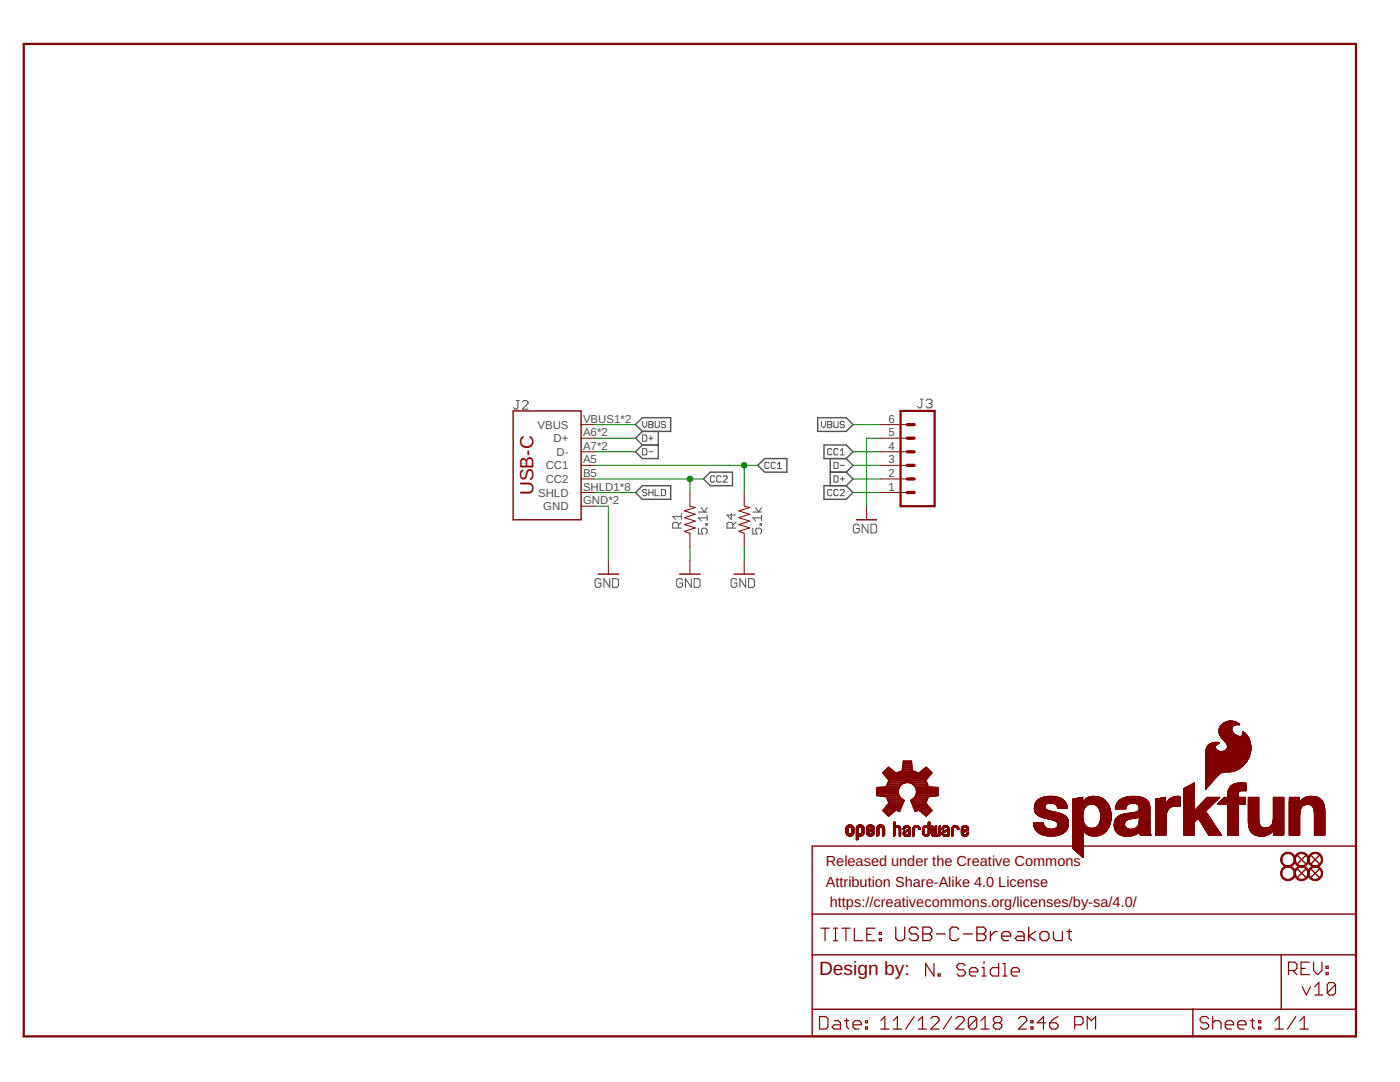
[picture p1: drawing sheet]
<svg xmlns="http://www.w3.org/2000/svg" width="279mm" height="216mm" viewBox="0 0 279 216" stroke-linecap="round" stroke-linejoin="round" font-family="sans-serif">
<defs><g id="words">
<g font-size="3.8" fill="#800000">
<text x="106.5" y="98.8" transform="rotate(-90 106.5 98.8)">USB-C</text>
<text x="163.5" y="194.6">Design by:</text>
</g>
<g font-size="2.9" fill="#800000">
<text x="164.8" y="172.9">Released under the Creative Commons</text>
<text x="164.8" y="177">Attribution Share-Alike 4.0 License</text>
<text x="165.6" y="181">https://creativecommons.org/licenses/by-sa/4.0/</text>
</g>
<g font-size="2.3" fill="#505050">
<text x="107.3" y="85.5">VBUS</text>
<text x="110.5" y="88.2">D+</text>
<text x="116.4" y="84.3">VBUS1*2</text>
<text x="116.4" y="87.1">A6*2</text>
<text x="116.4" y="89.8">A7*2</text>
<text x="177.3" y="89.8">4</text>
<text x="177.3" y="87.1">5</text>
<text x="177.3" y="84.3">6</text>
<text x="108.9" y="93.7">CC1</text>
<text x="111.1" y="91">D-</text>
<text x="116.4" y="92.5">A5</text>
<text x="116.4" y="95.2">B5</text>
<text x="177.3" y="95.2">2</text>
<text x="177.3" y="92.5">3</text>
<text x="107.4" y="99.1">SHLD</text>
<text x="108.4" y="101.8">GND</text>
<text x="108.9" y="96.4">CC2</text>
<text x="116.4" y="100.6">GND*2</text>
<text x="116.4" y="97.9">SHLD1*8</text>
<text x="177.3" y="97.9">1</text>
</g>
</g></defs>
<g fill="none" stroke="#505050" stroke-width=".2">
<path d="M103.1 79.9h.6M103.4 79.9v1.5l-.3 .3h-.3l-.3-.3M183.7 79.7h.6M184 79.7v1.4l-.3 .3h-.3l-.3-.3M184.8 79.9l.3-.2h.6l.3 .2v.3l-.3 .3M104.2 80.2l.3-.3h.6l.3 .3v.3l-1.2 1.2h1.2M128.2 84.1v.8l.5 .4 .4-.4v-.8M128.2 86.8h.7l.2 .2v.8l-.2 .3h-.7zM128.2 89.5h.7l.2 .2v.9l-.2 .2h-.7zM129.1 97.9l-.2-.2h-.5l-.2 .4 .2 .2h.5l.2 .4-.2 .2h-.5l-.2-.2M129.5 98.3h.8M129.5 84.1h.6l.2 .2-.2 .4 .2 .4-.2 .2h-.6z"/>
<path d="M129.5 97.7v1.2M129.5 87.4h.8M129.5 90.1h.8M129.5 84.7h.6M129.9 87v.8M130.3 97.7v1.2M130.7 97.7v1.2h.9M130.7 84.1v1l.2 .2h.5l.2-.2v-1M132 97.7h.6l.2 .2v.8l-.2 .2h-.6zM132.8 84.3l-.2-.2h-.4l-.2 .4 .2 .2h.4l.2 .4-.2 .2h-.4l-.2-.2M142.6 95.2l-.2-.2h-.4l-.2 .2v.8l.2 .2h.4l.2-.2M143.9 95.2l-.2-.2h-.4l-.3 .2v.8l.3 .2h.4l.2-.2"/>
<path d="M144.3 95.2l.2-.2h.4l.2 .2v.2l-.8 .8h.8M153.5 92.4l-.2-.2h-.4l-.2 .2v.9l.2 .2h.4l.2-.2M154.7 92.4l-.2-.2h-.4l-.2 .2v.9l.2 .2h.4l.2-.2M155.2 93.5h.8M155.2 92.6l.4-.4v1.3M163.9 84.1v.8l.5 .4 .4-.4v-.8M165.2 84.1h.6l.2 .2-.2 .4 .2 .4-.2 .2h-.6zM165.2 84.7h.6M166 97.9l-.2-.2h-.4l-.2 .2v.8l.2 .2h.4l.2-.2M166 89.7l-.2-.2h-.4l-.2 .2v.9l.2 .2h.4l.2-.2M166.4 92.2h.7l.2 .2v.9l-.2 .2h-.7zM166.4 84.1v1l.2 .2h.5l.2-.2v-1"/>
<path d="M166.4 95h.7l.2 .2v.8l-.2 .2h-.7zM167.3 97.9l-.2-.2h-.5l-.2 .2v.8l.2 .2h.5l.2-.2M167.3 89.7l-.2-.2h-.5l-.2 .2v.9l.2 .2h.5l.2-.2M167.7 97.9l.2-.2h.4l.2 .2v.2l-.8 .8h.8M167.7 90.8h.8M167.7 89.9l.4-.4v1.3M167.7 95.6h.8M167.7 92.9h.8M168.1 95.2v.8M168.5 84.3l-.2-.2h-.4l-.2 .2 .2 .4h.4l.2 .2-.2 .4h-.4l-.2-.2M185.4 80.5h.3M185.7 80.5l.3 .3v.3l-.3 .3h-.6l-.3-.3"/>
<path d="M119.9 115.7l-.3-.2h-.5l-.3 .2v1.2l.3 .3h.5l.3-.3v-.6h-.5M121.7 115.5v1.7l-1.2-1.7v1.7M122.3 115.5h.8l.3 .2v1.2l-.3 .3h-.8zM135.4 105.4v-.9l-.3-.3h-.6l-.3 .3v.9h1.8M136 104.2l-.6 .6M136 103h-1.8l.6 .6M136 102.5v1.1M136.2 115.7l-.3-.2h-.6l-.3 .2v1.2l.3 .3h.6l.3-.3v-.6h-.6M138 115.5v1.7l-1.2-1.7v1.7M138.5 115.5h.9l.3 .2v1.2l-.3 .3h-.9zM139.4 105.4v1.2h.9l-.3-.6v-.3l.3-.3h.5l.3 .3v.6l-.3 .3M139.4 102.2h1.7"/>
<path d="M140 101.3l.5 .9 .6-.9M140.8 104.5h.3v.3h-.3zM141.1 102.8v1.1M141.1 103.3h-1.7l.6 .6M145.9 102.5v1.1l-.8-.8h1.7M146.2 105.4v-.9l-.3-.3h-.5l-.3 .3v.9h1.7M146.8 104.2l-.6 .6M147.1 115.7l-.3-.2h-.6l-.3 .2v1.2l.3 .3h.6l.3-.3v-.6h-.6M148.8 115.5v1.7l-1.1-1.7v1.7M149.4 115.5h.9l.3 .2v1.2l-.3 .3h-.9zM150.2 105.4v1.2h.9l-.3-.9 .3-.3h.6l.3 .3v.6l-.3 .3M150.2 102.2h1.8"/>
<path d="M150.8 101.3l.6 .9 .6-.9M151.7 104.5h.3v.3h-.3zM152 103.3h-1.8l.6 .6M152 102.8v1.1M171.5 104.9l-.3-.3h-.6l-.3 .3v1.1l.3 .3h.6l.3-.3v-.5h-.6M173.2 104.6v1.7l-1.1-1.7v1.7M173.8 104.6h.9l.3 .3v1.1l-.3 .3h-.9z"/>
</g>
<g fill="none" stroke="#505050" stroke-width=".28">
<path d="M126.8 98.3l1.4-1.4h5.7v2.7h-5.7zM128.2 83.4h5.7v2.7h-5.7l-1.4-1.4zM128.2 88.8h3.2M128.2 86.1l-1.4 1.3 1.4 1.4M131.4 86.1v5.4h-3.2l-1.4-1.4 1.4-1.3M140.4 95.6l1.4-1.4h4.4v2.7h-4.4zM151.2 92.9l1.4-1.4h4.4v2.7h-4.4zM163.2 83.4h5.7l1.3 1.3-1.3 1.4h-5.7zM164.4 96.9h4.5l1.3 1.4-1.3 1.3h-4.5zM164.4 88.8h4.5l1.3 1.3-1.3 1.4h-4.5zM165.7 94.2h3.2M165.7 91.5v5.4"/>
<path d="M168.9 94.2l1.3 1.4-1.3 1.3M168.9 91.5l1.3 1.4-1.3 1.3"/>
</g>
<g fill="none" stroke="#800000" stroke-width=".23">
<path d="M163.8 185.2h1.7M164.7 185.2v2.5M166.3 185.2h.9M166.3 187.7h.9M166.8 185.2v2.5M168 185.2h1.7M168.8 185.2v2.5M170.5 185.2v2.5h1.7M173 186.5h.8M174.7 185.2h-1.7v2.5h1.7M175.5 187.3h.4v.4h-.4zM175.5 186h.4v.5h-.4z"/>
<path d="M186.4 192.3v2.5l-1.7-2.5v2.5M187.2 194.3h.4v.5h-.4zM192.6 192.7l-.4-.4h-.8l-.4 .4v.4l.4 .4h.8l.4 .4v.4l-.4 .5h-.8l-.4-.5M193.5 193.9h1.6v-.4l-.4-.4h-.8l-.4 .4v.8l.4 .5h.8M196 194.8h.8M196 193.1h.4v1.7M196.4 191.8v.5M199.3 192.3v2.5h-1.2l-.5-.5v-.8l.5-.4h1.2M200.1 194.8h.9M200.1 192.3h.5v2.5M201.8 193.9h1.7v-.4l-.4-.4h-.9l-.4 .4v.8l.4 .5h.9M257.2 193.7h1.2l.4-.5v-.8l-.4-.4h-1.2v2.5"/>
<path d="M258 193.7l.8 .8M259.7 193.2h.8M259.9 196.9l.8 1.6 .8-1.6M261.3 192h-1.6v2.5h1.6M262.1 192v1.7l.9 .8 .8-.8v-1.7M262.4 196.9l.8-.9v2.5M262.4 198.5h1.6M264.6 194.1h.5v.4h-.5zM264.6 192.8h.5v.4h-.5zM266.5 196.5v1.6l-.4 .4h-.8l-.4-.4M266.5 196.5l-.4-.5h-.8l-.4 .5v1.6M266.5 196.5l-1.6 1.6"/>
<path d="M163.6 202.8h1.2l.4 .4v1.7l-.4 .4h-1.2zM166.5 203.7h.8l.4 .4v1.2h-1.2l-.4-.4 .4-.4h1.2M168.6 203.7h.8M169 203.2v1.7l.4 .4M170.2 204.5h1.7v-.4l-.4-.4h-.9l-.4 .4v.8l.4 .4h.9M172.7 204.9h.4v.4h-.4zM172.7 203.7h.4v.4h-.4zM175.8 205.3h1.6M175.8 203.7l.8-.9v2.5M178.3 205.3h1.6M178.3 203.7l.8-.9v2.5M182.4 202.8l-1.6 2.5"/>
<path d="M183.3 205.3h1.6M183.3 203.7l.8-.9v2.5M185.8 203.2l.4-.4h.8l.4 .4v.5l-1.6 1.6h1.6M189.9 202.8l-1.6 2.5M190.8 203.2l.4-.4h.8l.4 .4v.5l-1.6 1.6h1.6M194.9 203.2v1.7l-.4 .4h-.8l-.4-.4M194.9 203.2l-.4-.4h-.8l-.4 .4v1.7M194.9 203.2l-1.6 1.7M195.7 205.3h1.7M195.7 203.7l.9-.9v2.5M198.7 204.1l-.5 .4v.4l.5 .4h.8l.4-.4v-.4l-.4-.4M198.7 204.1l-.5-.4v-.5l.5-.4h.8l.4 .4v.5l-.4 .4"/>
<path d="M198.7 204.1h.8M203.2 203.2l.5-.4h.8l.4 .4v.5l-1.7 1.6h1.7M205.7 204.9h.5v.4h-.5zM205.7 203.7h.5v.4h-.5zM208.7 204.1h-1.7l1.2-1.3v2.5M209.5 204.1h1.2l.5 .4v.4l-.5 .4h-.8l-.4-.4zM211.2 202.8l-.9 .4-.8 .9M214.5 204.5h1.2l.5-.4v-.9l-.5-.4h-1.2v2.5M217 205.3v-2.5l.8 .9 .9-.9v2.5M241.2 203.2l-.4-.4h-.9l-.4 .4v.5l.4 .4h.9l.4 .4v.4l-.4 .4h-.9l-.4-.4M242 204.1l.4-.4h.9l.4 .4v1.2M242 202.8v2.5"/>
<path d="M244.5 204.5h1.7v-.4l-.4-.4h-.9l-.4 .4v.8l.4 .4h.9M247 204.5h1.7v-.4l-.4-.4h-.9l-.4 .4v.8l.4 .4h.9M249.5 203.7h.9M249.9 203.2v1.7l.5 .4M251.2 204.9h.4v.4h-.4zM251.2 203.7h.4v.4h-.4zM254.4 205.3h1.7M254.4 203.7l.9-.9v2.5M258.6 202.8l-1.7 2.5M259.4 205.3h1.7M259.4 203.7l.9-.9v2.5"/>
</g>
<path d="M4.7 8.8h265.9v198h-265.9zM179.7 82h6.8v19h-6.8z" fill="none" stroke="#800000" stroke-width=".44"/>
<g fill="none" stroke="#800000" stroke-width=".28">
<path d="M102.4 82h13.6v21.7h-13.6zM119.4 114.6h4M135.6 114.6h4.1M146.5 114.6h4.1M170.9 103.7h4.1M162.1 168.8h108.5v38h-108.5zM259 173.4l1.6 1.6M259 170.7l1.6 1.6M260.6 173.4l-1.6 1.6M260.6 170.7l-1.6 1.6M261.7 173.4l1.6 1.6M261.7 170.7l1.6 1.6"/>
<path d="M263.3 173.4l-1.6 1.6M263.3 170.7l-1.6 1.6M162.1 190.5h108.5M162.1 182.4h108.5M255.7 190.5v10.9M162.1 201.4h108.5M238.1 201.4v5.4"/>
</g>
<g fill="none" stroke="#800000" stroke-width=".25">
<path d="M178.8 185v2.2l.4 .5h.9l.5-.5v-2.2M183.3 185.4l-.5-.4h-.9l-.4 .4v.5l.4 .5h.9l.5 .4v.4l-.5 .5h-.9l-.4-.5M184.2 185h1.3l.4 .4v.5l-.4 .5 .4 .4v.4l-.4 .5h-1.3zM184.2 186.4h1.3M186.9 186.4h1.8M191.3 185.4l-.4-.4h-.9l-.4 .4v1.8l.4 .5h.9l.4-.5M192.3 186.4h1.8M195 185h1.3l.4 .4v.5l-.4 .5 .4 .4v.4l-.4 .5h-1.3zM195 186.4h1.3M197.7 185.9v1.8M199 185.9h-.5l-.8 .9M199.9 186.8h1.8v-.4l-.4-.5h-1l-.4 .5v.8l.4 .5h1"/>
<path d="M203.1 185.9h.8l.5 .5v1.3h-1.3l-.5-.5 .5-.4h1.3M205.3 185v2.7M206.7 185.9l-1.4 .9 1.4 .9M207.5 186.4l.5-.5h.9l.4 .5v.8l-.4 .5h-.9l-.5-.5zM210.2 185.9v1.3l.5 .5h1.3v-1.8M212.9 185.9h.9M213.4 185.4v1.8l.4 .5"/>
</g>
<g fill="#800000" stroke="#800000" stroke-width=".2">
<path d="M258.7 173.2a1.49 1.49 0 0 1 2.3 .3 1.49 1.49 0 0 1-.8 2.2 1.49 1.49 0 0 1-1.9-1.5h.3a1.22 1.22 0 0 1 1.8-1 1.22 1.22 0 0 1 .1 2.1 1.22 1.22 0 0 1-1.9-.8v-.3h-.3z" fill-rule="evenodd"/>
<path d="M261.4 173.2a1.49 1.49 0 0 1 2.3 .3 1.49 1.49 0 0 1-.8 2.2 1.49 1.49 0 0 1-1.9-1.5h.3a1.22 1.22 0 0 1 1.7-1.1 1.22 1.22 0 0 1 .3 2.1 1.22 1.22 0 0 1-2-.7v-.3h-.3z" fill-rule="evenodd"/>
<path d="M258.7 170.5a1.49 1.49 0 0 1 2.3 .2 1.49 1.49 0 0 1-.8 2.3 1.49 1.49 0 0 1-1.9-1.5h.3a1.22 1.22 0 0 1 1.8-1 1.22 1.22 0 0 1 .1 2.1 1.22 1.22 0 0 1-1.9-.8v-.3h-.3z" fill-rule="evenodd"/>
<path d="M261.4 170.5a1.49 1.49 0 0 1 2.3 .2 1.49 1.49 0 0 1-.8 2.3 1.49 1.49 0 0 1-1.9-1.5h.3a1.22 1.22 0 0 1 1.7-1.1 1.22 1.22 0 0 1 .3 2 1.22 1.22 0 0 1-2-.6v-.3h-.3z" fill-rule="evenodd"/>
<path d="M255.9 170.5a1.5 1.5 0 0 1 2.4 .2 1.5 1.5 0 0 1-.8 2.2 1.5 1.5 0 0 1-1.9-1.4h.2a1.22 1.22 0 0 1 1.8-1 1.22 1.22 0 0 1 .2 2.1 1.22 1.22 0 0 1-1.9-.8l-.1-.3h-.2z" fill-rule="evenodd"/>
<path d="M255.9 173.2a1.5 1.5 0 0 1 2.4 .2 1.5 1.5 0 0 1-.8 2.3 1.5 1.5 0 0 1-1.9-1.5h.2a1.22 1.22 0 0 1 1.8-1 1.22 1.22 0 0 1 .2 2.1 1.22 1.22 0 0 1-1.9-.8l-.1-.3h-.2z" fill-rule="evenodd"/>
</g>
<g fill="none" stroke="#800000" stroke-width=".2">
<path d="M116 84.7h2.7M116 92.9h2.7M116 87.4h2.7M116 90.1h2.7M116 95.6h2.7M116 98.3h2.7M137.7 98.3v2.7l1.1 .3-2.2 .6 2.2 .7-2.2 .7 2.2 .7-2.2 .7 2.2 .6-2.2 .7 1.1 .4v2.7M148.5 98.3v2.7l1.1 .3-2.2 .6 2.2 .7-2.2 .7 2.2 .7-2.2 .7 2.2 .6-2.2 .7 1.1 .4v2.7M175.7 84.7h5.4M175.7 92.9h5.4M175.7 87.4h5.4M175.7 90.1h5.4"/>
<path d="M175.7 95.6h5.4M175.7 98.3h5.4M116 101h2.7M121.4 111.8v2.8M137.7 111.8v2.8M148.5 111.8v2.8M173 101v2.7M206.8 160h5.8M206.9 159.9h5.6M206.9 159.8h5.5M207 159.8h5.4M207 159.7h5.3"/>
<path d="M207.1 159.7h5.2M207.2 159.6h5M207.3 159.5h4.8M207.3 159.5h4.7M207.4 159.4h4.6M207.5 159.4h4.4M207.6 159.3h4.2M207.7 159.3h4M207.8 159.2h3.8M207.9 159.2h3.6M208 159.1h3.3M208.3 159.1h2.8"/>
<path d="M208.4 159h2.5M208.6 159h2.1M209.1 158.9h1.2M211.9 159.4a4.9 4.9 0 0 0-4.9 .3l-.3 .4M211.9 159.4l.4 .3M212.3 159.7l.6 1M214.1 160h6.7M214.1 159.9h2M214.1 159.8h2M214.1 159.7h2M214.1 159.6h2M214.1 159.5h2"/>
<path d="M214.1 159.4h2M214.1 159.4v9.9M214.2 159.4h1.9M214.5 159.4h1.6M214.8 159.3h1.3M215 159.3h1.1M215.4 159.2h.7M215.6 159.2h.5M215.9 159.1h.2M216.1 159.1l-2 .3M216.1 159.1v.9M216.1 160h4.7"/>
<path d="M216.2 159.9h4.5M216.2 159.8h4.5M216.3 159.8h4.3M216.3 159.8l-.2 .2M216.3 159.7h4.3M216.4 159.7h4.1M216.4 159.6h4.1M216.5 159.6h3.9M216.5 159.5h3.8M216.6 159.5h3.6M216.6 159.4h3.6M216.7 159.4h3.4"/>
<path d="M216.8 159.3l-.5 .5M216.8 159.3h3.2M216.9 159.3h3M217 159.2h2.8M217 159.2h2.7M217 159.2l-.2 .1M217.1 159.1h2.5M217.3 159.1h2.1M217.4 159h1.9M217.6 159h1.6M217.9 158.9h.7M219.2 159l-1.2-.1-1 .3"/>
<path d="M219.2 159l1.3 .6M220.5 159.6l.4 .5M223.1 160h6.1M223.1 160l-.2 .2M223.2 159.9h5.9M223.3 159.8h5.7M223.3 159.8l-.2 .2M223.4 159.7h5.6M223.4 159.7h5.5M223.5 159.6h5.4M223.5 159.6l-.2 .2M223.6 159.6h5.2"/>
<path d="M223.7 159.5h5M223.8 159.4h4.8M223.9 159.4h4.6M224 159.3h4.4M224 159.3l-.5 .3M224.1 159.3h4.2M224.3 159.2h3.9M224.4 159.2h3.6M224.5 159.1h3.4M224.7 159.1h3M224.9 159h2.6M225.1 159h2.1"/>
<path d="M225.8 158.9h.8M225.8 158.9l-1.8 .4M226.4 158.9l1.5 .2 .7 .3M228.6 159.4l.2 .2M228.8 159.6l.2 .1M229 159.7l.2 .2M229.2 159.9l.1 .3M230.6 160h2M230.6 159.9h2M230.6 159.8h2M230.6 159.7h2M230.6 159.6h2"/>
<path d="M230.6 159.5h2M230.6 159.4h2M230.6 159.4v.9M230.8 159.4h1.8M231.1 159.4h1.5M231.4 159.3h1.2M231.4 159.3l-.8 .1M231.6 159.3h1M231.9 159.2h.7M232.2 159.2h.4M232.4 159.1h.2M232.6 159.1l-1.2 .2"/>
<path d="M232.6 159.1v1.4l.4-.7M232.9 160h2.6M233 159.9h2.5M233 159.8h2.5M233.1 159.8h2.4M233.1 159.7h2.4M233.2 159.7h2.3M233.2 159.6h2.3M233.3 159.6h2.2M233.3 159.6l-.3 .2M233.4 159.5h2.1M233.5 159.4h2"/>
<path d="M233.6 159.4h1.9M233.6 159.3h1.9M233.7 159.3h1.8M233.8 159.2h1.7M233.9 159.2h1.6M234 159.1h1.5M234.1 159.1h1.4M234.2 159h1.3M234.3 159l-1 .6M234.4 159h1.1M234.7 158.9l.8 .1M235.2 158.9l-.9 .1"/>
<path d="M235.4 158.9h.1M235.5 159v1.9M236.3 157.4v9.2h2.1v-2.6M236.3 157.4h2.1M236.3 160h2.1M236.3 159.9h2.1M236.3 159.8h2.1M236.3 159.7h2.1M236.3 159.6h2.1M236.3 159.5h2.1M236.3 159.4h2.1M236.3 159.3h2.1"/>
<path d="M236.3 159.2h2.1M236.3 159.1h2.1M236.3 159h2.1M236.3 158.9h2.1M236.3 158.8h2.1M236.3 158.7h2.1M236.3 158.6h2.1M236.3 158.5h2.1M236.3 158.4h2.1M236.3 158.3h2.1M236.3 158.2h2.1M236.3 158.1h2.1"/>
<path d="M236.3 158h2.1M236.3 157.9h2.1M236.3 157.8h2.1M236.3 157.7h2.1M236.3 157.6h2.1M236.3 157.5h2.1M236.3 157.3h2.1M236.5 157.3h1.9M236.5 157.2h1.9M236.6 157.2h1.8M236.7 157.1h1.7M236.8 157.1h1.6"/>
<path d="M236.9 157h1.5M237 157h1.4M237.1 156.9h1.3M237.3 156.8h1.1M237.4 156.7h1M237.5 156.7h.9M237.6 156.6h.8M237.7 156.6h.7M237.8 156.5h.6M237.9 156.5h.5M238 156.4h.4M238.1 156.4h.3"/>
<path d="M238.1 156.3h.3M238.3 156.3h.1M238.3 156.2h.1M238.4 156.2l-2.1 1.2M238.4 156.2v5.6l2.6-2.7M240.6 157.4h.1M240.6 156.1h1.2M240.6 155.7h1.6M240.6 155.4h1.8M240.6 155.3h1.9l-.3 .4M240.6 155.1h2.1M240.6 154.8h2.4"/>
<path d="M240.6 152.3h7.9M240.6 151.7h8.3M240.6 151.6h8.4M240.6 151.2h8.6M240.6 151h8.7M240.6 150.9h8.7M240.6 150.8h8.8M240.6 150.7h8.8M240.6 150.6h8.8M240.6 150.4h8.9M240.6 150.3h8.9M240.6 150.2h8.9"/>
<path d="M240.6 157.5h.1M240.6 150.2v7.3M240.6 150h9M240.6 149.9h9M240.6 150.1v7.3M240.6 149.9h2.7M240.6 149.8h2.5M240.7 157.4h-.1M240.7 149.7h2.2M240.7 157.4l-.1 .1M240.7 149.6h2.1M240.7 149.5h2"/>
<path d="M240.7 149.4h2M240.8 157.3h-.2M240.8 149.4h1.8M240.8 149.3h1.8M240.8 149.3l-.2 .4h2.4M240.8 157.2l-.2 .1M240.8 149.2h1.8M240.8 149.2h1.7M240.9 157.2l-.2 .2M240.9 157.2h-.3M240.9 157.1l-.3 .1M240.9 149h1.6"/>
<path d="M240.9 159.1h2.5l-2.8 2.8 3.2 4.7h-2.6l-2-3.3-.8 .7M240.9 157.1h-.3M241 157.1h-.4M241 148.9h1.5M241 157h-.4M241.1 157h-.5M241.1 156.9h-.5M241.2 148.7l-.4 .7h1.8M241.2 156.8l-.6 .1M241.2 156.8h-.6M241.3 156.7l-.7 .1M241.3 156.7h-.7"/>
<path d="M241.4 148.5l-.2 .2M241.4 156.6h-.8M241.4 156.5l-.8 .1M241.4 156.5h-.8M241.5 156.4l-.9 .1M241.6 156.4h-1M241.6 156.4l-.7 .8M241.6 156.3h-1M241.7 156.3h-1.1M241.7 148.3h1.6M241.7 156.2h-1.1M241.8 156.1l-1.2 .1"/>
<path d="M241.9 148.3l-.5 .2M241.9 156l-1.3 .1M241.9 156h-1.3M242 156h-1.4M242 155.9h-1.4M242.1 155.8h-1.5M242.1 148.2h1.1M242.1 155.7l-1.5 .1M242.2 155.7l-.6 .7M242.2 155.7h-1.6M242.3 155.6h-1.7M242.3 148.1h.7"/>
<path d="M242.4 155.5h-1.8M242.4 155.4l-1.8 .1M242.5 155.3l-1.9 .1M242.5 160h-2.4M242.5 148.9a1.13 1.13 0 0 0 .6 1.1 1.13 1.13 0 0 0 1.2-.1l.6-.4 .1-.4M242.5 149.1l.2 .4M242.5 148.9v.2M242.5 149.1h-1.6M242.6 148.9h-1.6M242.6 159.9l-2.5 .1M242.6 155.3h-2M242.6 148.8h-1.6"/>
<path d="M242.6 159.9h-2.4M242.6 148.8l-.1 .1M242.6 148.8h-1.5M242.7 155.2h-2.1M242.7 159.9h-2.5M242.7 148.7h-1.6M242.7 149.5l.1 .1M242.7 148.1l.5 .1M242.7 148.1l-.8 .2M242.7 148.1h.1M242.7 148.7h-1.5M242.7 159.8h-2.4"/>
<path d="M242.8 159.7l-2.5 .1M242.8 155l-2.2 .1M242.8 148.6l-1.6 .1M242.8 159.7h-2.4M242.8 149.6l.7 .3M242.8 155l-2.1 2.4M242.8 155h-2.2M242.8 149.6h-2.1l-.1 .6M242.9 155h-2.3M242.9 148.6h-1.6M242.9 148.6l-.3 .2M242.9 159.6l-2.5 .1"/>
<path d="M242.9 154.9h-2.3M242.9 148.5h-1.6M242.9 159.6h-2.4M243 154.9h-2.4M243 159.5l-2.5 .1M243 148.5h-1.6M243 159.5h-2.4M243.1 154.7l-2.5 .1M243.1 159.4l-2.5 .1M243.1 154.7h-2.5M243.1 154.7l-.3 .3M243.1 148.4h-1.6"/>
<path d="M243.1 159.4h-2.4M243.2 154.6l-2.6 .1M243.2 159.3l-2.5 .1M243.2 148.4l-.3 .2M243.2 148.2h.1M243.2 154.6h-2.6M243.2 159.3h-2.4M243.2 148.3l-.4 .2-.3 .4M243.2 148.4h-1.6M243.2 148.3h-1.4M243.3 154.6h-2.7M243.3 146.1h2.8"/>
<path d="M243.3 146.1h2.7M243.3 146h2.7M243.3 145.9h2.6M243.3 145.8h2.6M243.3 145.7h2.6M243.3 145.6h2.5M243.3 145.6v.5M243.3 146.1l.1 .5M243.3 148.3l-.1 .1M243.3 148.3h.1M243.3 148.3a2.12 2.12 0 0 0-2.4 .8M243.3 146.2h2.8"/>
<path d="M243.3 159.2l-2.5 .1M243.3 148.2l-.1 .1M243.3 148.2h.1M243.3 146.3h2.9M243.3 146.2h2.9M243.3 145.5h2.5M243.3 148.2l-1.4 .1M243.3 154.5h-2.7M243.3 146.3h3M243.3 159.2h-2.4M243.4 146.4l3 .1M243.4 146.4h2.9"/>
<path d="M243.4 145.4h2.4M243.4 154.5h-2.8M243.4 146.5h3M243.4 145.3h2.4M243.4 159.2h-2.5M243.4 154.5l-.3 .2M243.4 146.6h3.2M243.4 146.5l3.1 .1M243.4 145.2h2.5M243.4 146.6l.2 .4M243.4 154.4h-2.8M243.5 146.7h3.2"/>
<path d="M243.5 146.7h3.3M243.5 160h5M243.5 146.8h3.4M243.5 154.3l-2.9 .1M243.5 146.8l3.5 .1M243.5 159.9h5M243.6 154.3h-3M243.6 146.9h3.6M243.6 146.9h3.7M243.6 159.9h4.9M243.6 147h5.4M243.6 147h5.5"/>
<path d="M243.6 159.8h4.9M243.6 147l.4 .5M243.7 147.1h5.4M243.7 147.1l5.4 .1M243.7 159.8h4.8M243.8 144.7l-.4 .5h2.5M243.8 147.2h5.4M243.8 159.7h4.7M243.8 154.2h-3.2M243.8 147.2l5.4 .1M243.8 147.3h5.4M243.8 144.6h3.5"/>
<path d="M243.9 154.2h-3.3M243.9 147.3h5.3M243.9 159.6h4.6M243.9 159.6l-.6 .5M243.9 147.4h5.4M244 144.5h3.4M244 147.5h5.3M244 159.5h4.5M244 154.1h-3.4M244 147.5l5.3 .1M244 144.5h3.3M244 147.5l.8 .9"/>
<path d="M244.1 159.4h4.4M244.1 147.6h5.2M244.1 144.4h3.1M244.2 149.9h5.4M244.2 147.7h5.2M244.2 159.3h4.3M244.2 144.3h2.9M244.2 159.3l-.3 .3M244.3 147.8h5.1M244.3 159.2h4.2M244.3 153.9l-.9 .4-.8 .9M244.3 144.3h2.7"/>
<path d="M244.3 154.1h-3.7M244.3 159.1h4.2v1.4h-5.5l.1-.2M244.4 149.8l-.4 .1M244.4 149.8h5.2M244.4 147.9h5M244.4 144.2h2.5M244.4 159.1l-.2 .2M244.5 148h5M244.5 144.1h2.3M244.5 149.7h5.1M244.5 148.1h5M244.6 144.1h2.1"/>
<path d="M244.6 154l-.7 .1-.5 .4M244.6 149.7h5M244.6 148.1h4.9M244.6 148.2h4.9M244.7 149.6l-.3 .2M244.7 148.2h4.8M244.7 149.6h4.9M244.7 144.1h1.9M244.7 148.3h4.8M244.8 149.5h4.8M244.8 148.3h4.8M244.8 148.4h4.8"/>
<path d="M244.8 144h1.7M244.8 148.4l.2 .4M244.8 148.5h4.8M244.9 149.4h4.7M244.9 148.5h4.7M244.9 148.6h4.7M244.9 148.7h4.7M244.9 149.3h4.7M244.9 144h1.4M245 149.2h4.6M245 148.9h4.6M245 148.8h4.6"/>
<path d="M245 148.8v.3M245 149.1h4.6M245 149h4.7M245 158.5v.6M245 159h2.1M245 158.9h2.1M245 158.8h2.1M245 158.7h2.1M245 158.6h2.1M245 158.5h2.1M245 158.4h2.1M245 158.3h2.1"/>
<path d="M245 158.2h2.1M245 158.1h2.2M245.1 158l-.1 .5M245.1 143.9h1M245.1 157.8h3.5M245.1 157.7h3.5M245.2 157.6h3.4M245.2 157.6l-.1 .4M245.2 157.5h3.4M245.3 157.4h3.3M245.3 157.3h3.3M245.3 157.2h3.3"/>
<path d="M245.4 157.2l-.2 .4M245.4 157.2h3.2M245.4 157.1h3.2M245.5 157.1h3.1M245.5 157h3.1M245.6 157h3M245.6 154h-5M245.6 156.9h3M245.6 156.9l-.2 .3M245.7 156.8h2.9M245.8 145.6l.1 .2M245.8 145.3v.3"/>
<path d="M245.8 145.5h-2.5a3.6 3.6 0 0 0 1.6 2.8 1.01 1.01 0 0 1-.2 1.3M245.8 145.6h-2.5M245.8 145.4h-2.5M245.8 156.7h2.8M245.8 145.3h-2.4M245.9 145.8l.1 .2M245.9 145.2a1.54 1.54 0 0 0 1.8 1.8l.2-.3M245.9 156.7h2.7M245.9 156.6h2.7M246 145.1h-2.5l-.2 .5M246 146l.1 .2M246 153.9l-5.4 .1"/>
<path d="M246 145l-2.5 .1M246 156.6l-.4 .3M246 145l-.1 .1-2.5 .1M246 156.6h2.6M246 145h-2.5M246.1 144.9h-2.5M246.1 146.2l.2 .1M246.1 153.9h-5.5M246.1 156.5h2.5M246.2 144.9h-2.6M246.2 156.5h2.4M246.2 144.8h-2.6"/>
<path d="M246.3 146.3l.1 .2M246.3 153.9h-5.7M246.3 144.8h-2.6M246.4 156.4h2.2M246.4 144.7l-2.7 .1M246.4 146.5l.4 .2M246.4 156.4l-.4 .2M246.5 153.8h-5.9M246.5 153.8l-1.2 .2M246.5 144.7h-2.7M246.6 153.8h-6M246.6 156.3h2"/>
<path d="M246.7 153.7h-6.1M246.7 144.6l-2.9 .1M246.7 144.6l-.7 .4M246.8 146.7l.2 .2M246.8 153.6l-6.2 .1M246.9 144.6h-.2M246.9 156.3h1.7v1.5h-.1M246.9 144.5l-.6 .2-.5 .6M246.9 153.6h-6.3M247 146.9l.4 .1M247 153.6h-6.4M247 153.6l-.5 .2"/>
<path d="M247.1 158.6h-2.1M247.1 158.4v.7M247.1 144.5h.2M247.1 158.3l-2.1 .1M247.1 158.2v.2M247.1 153.5h-6.5M247.2 144.3l.2 .2M247.2 144.3l-.4-.1a2.49 2.49 0 0 0-3 .5M247.2 158.1l-2.2 .1M247.2 158.1l-.1 .1M247.2 153.5h-6.6M247.2 158.1h-2.2"/>
<path d="M247.2 144.6h.1M247.3 153.4h-6.7M247.3 158h-2.2M247.3 144.6h.1M247.3 157.9l-2.2 .1M247.3 144.6a2.61 2.61 0 0 0-3.6 .2M247.4 144.5h-3.5M247.4 157.9h-2.3M247.4 153.4h-6.8M247.4 156.2l1 .1M247.4 153.3h-6.8M247.5 157.8l-2.4 .1"/>
<path d="M247.5 153.2l-6.9 .1M247.5 156.2l-1.1 .2M247.6 153.2h-7M247.6 146.9h1.4M247.7 157.8h-2.6M247.7 157.8l-.5 .3M247.7 153.1h-7.1M247.7 146.9h1.3M247.8 153.1h-7.2M247.8 146.9h1.2M247.8 153h-7.2M247.9 146.8h1"/>
<path d="M247.9 153h-7.3M247.9 146.7h1M247.9 146.1a3.7 3.7 0 0 1 1.7 3.9M247.9 146.6h.9M247.9 146.1l.4 .1M247.9 156.2h.2M247.9 146.1l.1 .1M248 152.9h-7.4M248 146.5h.7M248 146.3l.6 .1M248 146.3h.5M248 146.2h.4"/>
<path d="M248 146.2h.3M248 146.2v.1M248 146.4l.6 .1M248 146v.6h.7M248 146.5l-.1 .2M248 146l.5 .3M248 146.1h.1M248 146h.1M248.1 152.8h-7.5M248.2 152.7h-7.6M248.2 152.6h-7.6M248.3 152.5l-7.7 .1"/>
<path d="M248.3 152.5h-7.7M248.4 152.5h-7.8M248.4 152.5l-1.4 1.1M248.4 152.4h-7.8M248.5 146.3l.7 1M248.5 152.4h-7.9M248.6 152.3h-8M248.6 152.2h-8M248.7 152.1h-8.1M248.7 152h-8.1M248.8 146.6h-.8l-.4 .4M248.8 152h-8.2"/>
<path d="M248.8 152l-.4 .5M248.8 151.9l-.4 .5a4.2 4.2 0 0 1-3.1 1.5M248.8 151.9h-8.2M248.8 151.8v.2M248.9 151.8l-8.3 .1M248.9 151.8h-8.3M248.9 151.7l-.1 .2M248.9 151.7h-8.3M249 151.6h-8.4M249 151.5h-8.4M249.1 151.4h-8.5M249.1 151.3h-8.5"/>
<path d="M249.1 160h2.1M249.1 159.9h2.1M249.1 159.8h2.1M249.1 159.7h2.1M249.1 159.6h2.1M249.1 159.5h2.1M249.1 159.4h2.1M249.1 159.3h2.1M249.1 159.2h2.1M249.2 151.3h-8.6M249.2 151.2h-8.6M249.2 147.3l.3 .8"/>
<path d="M249.2 151.1h-8.6M249.3 151.1h-8.7M249.3 151h-8.7M249.3 151l-.5 .8M249.3 150.9h-8.7M249.4 150.5h-8.8M249.5 150.4h-8.9M249.5 150.3h-8.9M249.5 148.1l.2 .9M249.5 150.2h-8.9M249.6 150.1h-9M249.6 150l-.3 1"/>
<path d="M249.6 149.9l-.7 1.8M249.6 150h-9M249.6 149.8h-5.2M249.6 149.3l-4.7 .1M249.6 149.2h-4.7M249.7 149l-.1 .9M254.1 160h2.1M254.1 159.9h2.1M254.1 159.8h2.1M254.1 159.7h2.1M254.1 159.6h2.1M254.1 159.5h2.1"/>
<path d="M254.1 159.4h2.1M254.1 159.3h2.1M254.1 159.2h2.1M257.3 160h2M257.3 159.9h2M257.3 159.8h2M257.3 159.7h2M257.3 159.6h2M257.3 159.5h2M257.3 159.4h2M257.3 159.3h2M257.3 159.2h2"/>
<path d="M259.4 160h4.6M259.5 159.9h4.4M259.5 159.8h4.4M259.5 159.8l-.2 .3M259.6 159.8h4.3M259.7 159.7h4.1M259.8 159.6h3.9M259.8 159.6l-.3 .2M259.9 159.5h3.7M260 159.4h3.5M260.1 159.4h3.3M260.1 159.3h3.3"/>
<path d="M260.2 159.3h3.1M260.3 159.2h2.9M260.4 159.2h2.7M260.5 159.1h2.5M260.6 159.1h2.2M260.6 159l-.8 .6M260.8 159h1.9M260.9 159h1.6M261 159h-.4M261 159a2.5 2.5 0 0 1 3.3 1.7M261.2 158.9h.8M168.8 166.1h.4"/>
<path d="M168.8 166h.4M168.8 165.9h.4M168.8 165.8h.4M168.8 165.7h.4M168.8 165.6h.4M168.8 165.5h.4M168.8 165.4h.4M168.8 165.3h.4M168.9 166.3h.5M168.9 166.2h.4M168.9 166.1h.4M168.9 165.2h.4"/>
<path d="M168.9 166.4h.6M168.9 166.4l1.4 .1M169 166.5h1.3M169 165h1.3M169 164.9h1.3M169 166.6h1.2M169 164.8h1.2M169.1 166.6h1.1M169.1 164.8h1.1M169.1 164.8h1M169.1 166.7h1M169.2 164.7h.9"/>
<path d="M169.2 166.7h.9M169.2 166.8h.8M169.2 164.7h.8M169.3 165.3h-.5M169.3 165.2h-.4M169.4 165.1h-.5M169.4 164.6h.5M169.4 166.8h.4M169.5 165l-.6 .1M169.5 164.6h.2M169.8 165l.5 .1M169.8 166.3h.6"/>
<path d="M169.9 165.1h.5M169.9 166.3h.5M169.9 165.2h.5M170 166.2h.4M170 165.2h.4M170 166.1h.4M170 166h.4M170 165.9h.4M170 165.8h.4M170 165.7h.4M170 165.6h.4M170 165.5h.4"/>
<path d="M170 165.4h.4M170 165.3h.4M170.3 166.5h-1.3M170.3 165h-1.4M170.4 166.4h-.6M170.4 166.3h-.5M170.9 167.4h.4M170.9 167.3h.4M170.9 167.2h.4M170.9 167.1h.4M170.9 167h.4M170.9 166.9h.4"/>
<path d="M170.9 166.5h1.4M170.9 166.4l1.5 .1M170.9 166.4h.6M170.9 166.3h.5M170.9 166.2h.5M170.9 166.2h.4M170.9 166.1l.4 .1M170.9 166.1h.4M170.9 166h.4M170.9 165.9h.4M170.9 165.8h.4M170.9 165.7h.4"/>
<path d="M170.9 165.6h.4M170.9 165.5h.4M170.9 165.4h.4M170.9 165.3h.4M170.9 165.2h.4M170.9 167.6h.1M171 165h1.3M171 164.9h1.3M171.1 164.8h1.1M171.1 167.5l-.2 .1M171.2 164.8h1M171.2 164.7h.9"/>
<path d="M171.3 167.5h-.4M171.3 167.4h-.4M171.3 164.7h.7M171.3 166.8l-.4 .1M171.4 165.2h-.5M171.4 165.1l-.5 .1M171.4 165.1h-.5M171.4 164.6h.5M171.5 166.8h.4M171.5 165l-.6 .1M171.5 164.6h.3M171.8 165l.6 .1"/>
<path d="M171.9 165.1h.5M172 166.3h.4M172 165.1h.4M172 165.2h.4M172 166.2h.4M172 166.1h.4M172 166h.4M172 165.9h.4M172 165.8h.4M172 165.7h.4M172 165.6h.4M172 165.5h.4"/>
<path d="M172 165.4h.4M172 165.3h.4M172.1 166.8h-1.2M172.1 166.7l-1.2 .1M172.2 166.7h-1.3M172.2 166.6l-1.3 .1M172.3 166.6h-1.4M172.3 166.5h-1.4M172.4 165h-1.4M172.4 166.4h-.6M172.4 166.3h-.5M172.4 166.2l-.4 .1"/>
<path d="M173 166.3h.5M173 166.3h.4M173 166.2h.4M173 166.1h.4M173 165.6h1.5M173 165.5l.4 .1M173 165.5h.3M173 165.4h.3M173 165.3h.4M173 165.2h.4M173 166.4h.6M173 166.4l1.4 .1"/>
<path d="M173 166.5h1.4M173 165h1.4M173.1 166.5h1.2M173.1 164.9h1.3M173.1 166.6h1.2M173.1 164.8l1.2 .1M173.2 164.8h1.1M173.2 166.7h1M173.2 164.8h1M173.2 164.7h1M173.3 166.7h.8M173.3 166.8h.8"/>
<path d="M173.3 165.4h-.3M173.3 164.7h.8M173.4 165.3l-.4 .1M173.4 166.1h-.4M173.4 165.1l-.4 .1M173.5 166l-.5 .1M173.5 165.6h1M173.5 165.1h-.5M173.5 164.6h.4M173.5 166.8h.4M173.6 166h-.6M173.6 165l-.6 .1"/>
<path d="M173.6 164.6h.2M173.7 165.5h.8M173.7 165.9l-.7 .1M173.8 165.9h-.8M173.8 165.4h.7M173.8 165l.7 .1M173.9 165.1h.6M173.9 166.3h.6M173.9 165.8l-.9 .1M174 165.1h.5M174 165.4h.5M174 165.2h.5"/>
<path d="M174 166.2h.5M174 165.3h.5M174.1 166.2h.4M174.1 166.1h.4M174.1 165.8h-1.1M174.1 166h.4M174.1 165.7l-1.1 .1M174.2 166h.3M174.3 165.9h.2M174.3 165.7h-1.3M174.4 165.6l-1.4 .1M174.4 165h-1.4"/>
<path d="M174.4 166.4h-.6M174.5 166.3h-.5M175 166.8h.3M175 166.7h.4M175 166.6h.4M175 166.5h.4M175 166.4h.4M175 166.3h.4M175 166.2h.4M175 166.1h.4M175 166h.4M175 165.9h.4"/>
<path d="M175 165.8h.4M175 165.7h.4M175 165.6h.4M175 165.5h.4M175 165.4h.4M175 165.3h.4M175 165.2h.4M175 165.1h.5M175 166.8h.1M175.1 164.9l1.3 .1M175.1 164.9h1.3M175.2 164.8h1.1"/>
<path d="M175.3 164.7h.9M175.3 166.7l-.3 .1M175.4 164.7h.7M175.5 165.2h-.5M175.5 164.6h.5M175.5 165.1h-.5M175.6 165l-.6 .1M175.7 164.6h.2M175.9 165l.6 .1M176 165.1h.5M176 165.1l.5 .1M176.1 165.2h.4"/>
<path d="M176.1 166.8h.3M176.1 166.6h.5M176.1 166.5h.5M176.1 166.4h.5M176.1 166.3h.5M176.1 166.2h.5M176.1 166.1h.5M176.1 166h.5M176.1 165.9h.5M176.1 165.8h.5M176.1 165.7h.5M176.1 165.6h.5"/>
<path d="M176.1 165.5h.5M176.1 165.4h.5M176.1 165.3h.5M176.4 165h-1.4M176.5 166.7l-.4 .1M176.5 166.7h-.4M178.3 166.8h.1M178.3 166.7h.3M178.3 166.6h.3M178.3 166.5h.3M178.3 166.4h.3M178.3 166.3h.3"/>
<path d="M178.3 166.2h.3M178.3 166.1h.3M178.3 166h.3M178.3 165.9h.3M178.3 165.8h.3M178.3 165.7h.3M178.3 165.6h.3M178.3 165.5h.3M178.3 165.4h.3M178.3 165.3h.3M178.3 165.2h.4M178.3 165h1.3"/>
<path d="M178.3 164.9l1.3 .1M178.3 164.9h1.2M178.3 164.8l1.2 .1M178.3 164.8h1.1M178.3 164.7h.3M178.3 164.6h.3M178.3 164.5h.3M178.3 164.4h.3M178.3 164.3h.3M178.3 164.2h.3M178.3 164.1h.3M178.4 164.1h.2"/>
<path d="M178.5 164h.1M178.6 166.8h-.3M178.6 165.4h-.3M178.7 165.2h-.4M178.8 165.1l-.5 .1M178.8 164.8h.5M178.8 165.1h-.5M179 165l-.7 .1M179 164.7h.1M179.1 165l.5 .1M179.2 165.1h.5M179.3 165.1h.4"/>
<path d="M179.3 165.2h.4M179.4 165.2l.3 .1M179.4 165.3h.3M179.5 165.4h.2M179.5 166.7h.2M179.5 166.6h.2M179.5 166.5h.2M179.5 166.4h.2M179.5 166.3h.2M179.5 166.2h.2M179.5 166.1h.2M179.5 166h.2"/>
<path d="M179.5 165.9h.2M179.5 165.8h.2M179.5 165.7h.2M179.5 165.6h.2M179.5 165.5h.2M179.5 166.9h.1M179.6 166.8l-.1 .1M179.7 166.8h-.2M180.2 166.4h.4M180.2 166.3h.4M180.2 165.4h.3M180.3 166.4h.3"/>
<path d="M180.3 165.3h.3M180.3 166.5l.5 .1M180.3 166.5h.4M180.3 166.1h.5M180.3 165.6h.1M180.3 166.6h.8M180.3 166.6h.9M180.4 166.7h.8M180.4 165h1.1M180.5 166.8h.7M180.5 165.5h-.3M180.5 164.9h1"/>
<path d="M180.5 164.9h.9M180.6 165.4h-.4M180.6 166.2l-.4 .1M180.6 166.8h.6M180.6 166.2h-.3M180.6 165.8h1.1M180.6 165.2l-.3 .1M180.6 164.8h.7M180.7 166.1l-.4 .1M180.7 165.2h-.4M180.7 166.9h.4M180.7 165.8h1"/>
<path d="M180.7 164.8h.6M180.7 165.1l-.4 .1M180.8 166.1h-.5M180.8 165.1h-.5M180.8 165.7h.9M180.9 166.9h.1M180.9 164.7h.2M180.9 166h-.6M180.9 165l-.5 .1M181 166.6h.1M181 165.7h.7M181 165h.6"/>
<path d="M181.1 165.6h.6M181.1 165.9l-.8 .1M181.1 165.1h.5M181.2 165.9h-.8M181.2 165.1h.4M181.3 165.2h.4M181.3 165.5h.4M181.3 165.2l.4 .1M181.4 165.9h.3M181.4 165.4h.3M181.4 165.3l.3 .1M181.4 165.3h.3"/>
<path d="M181.4 166.8h.1M181.4 166.7h.3M181.4 166.6h.3M181.4 166.5h.3M181.4 166.4h.3M181.4 166.3h.3M181.4 166.2h.3M181.4 166.1h.3M181.4 166h.3M181.7 166.8h-.3M181.7 166.7l-.3 .1M181.7 165.8l-1.2 .1"/>
<path d="M182.2 166.8h.1M182.2 166.6h.3M182.2 166.5h.3M182.2 166.4h.3M182.2 166.3h.3M182.2 166.2h.3M182.2 166.1h.3M182.2 166h.3M182.2 165.9h.3M182.2 165.8h.3M182.2 165.7h.3M182.2 165.6h.3"/>
<path d="M182.2 165.5h.3M182.2 165.4h.3M182.2 165.3h.3M182.2 166.9h.1M182.2 165.2h.4M182.3 165h1.2M182.4 165h1.1M182.4 164.9h1M182.5 166.8h-.3M182.5 164.9h.8M182.5 166.7l-.3 .1M182.5 166.7h-.3"/>
<path d="M182.6 165.2l-.4 .1M182.6 164.8h.6M182.6 165.1l-.4 .1M182.7 165.1h-.4M182.8 164.7h.1M182.9 165l-.6 .1M182.9 165h.6M183.1 165.1h.4M183.2 165.1h.4M183.2 165.2h.4M183.3 165.2h.3M183.3 165.3h.3"/>
<path d="M183.3 165.4h.3M183.3 165.5h.2M183.3 165.5h.3M184.1 166.1h.3M184.1 166h.3M184.1 165.9h.3M184.1 165.8h.3M184.1 165.7h.3M184.1 165.6h.3M184.1 165.5h.3M184.1 166.2h.3M184.1 165.4h.3"/>
<path d="M184.1 166.3h.4M184.1 166.3h.3M184.1 165.3h.3M184.1 166.4h.4M184.2 166.5h.4M184.2 166.4l.4 .1M184.2 165.2h.3M184.2 166.5l.5 .1M184.2 166.6h1.2M184.3 166.6h1.1M184.3 165h1.3M184.3 166.7h1.1"/>
<path d="M184.3 164.9h1.3M184.4 166.7h.9M184.4 164.9h1.2M184.4 166.8h.9M184.5 165.3h-.4M184.5 165.2l-.4 .1M184.5 164.8h1.1M184.5 166.8h.6M184.6 164.8h.5M184.6 165.1l-.4 .1M184.6 166.9h.5M184.7 165.1h-.5"/>
<path d="M184.8 166.9h.1M184.8 164.7h.1M184.8 165l-.6 .1M184.9 165h.7M185 165.1h.6M185.1 166.5h.4M185.1 165.1h.5M185.1 165.2h.5M185.2 165.2h.4M185.2 166.3h.4M185.2 165.3h.4M185.3 166.2h.3"/>
<path d="M185.3 166.1h.3M185.3 166h.3M185.3 165.9h.3M185.3 165.8h.3M185.3 165.7h.3M185.3 165.6h.3M185.3 165.5h.3M185.3 165.4h.3M185.3 165.3h.3M185.3 164.7h.3M185.3 164.6h.3M185.3 164.5h.3"/>
<path d="M185.3 164.4h.3M185.3 164.3h.3M185.3 164.2h.3M185.3 164.1h.3M185.4 164h.2M185.5 166.5l-.5 .1M185.5 166.4l-.4 .1M185.5 166.4h-.3M185.6 166.3h-.4M185.9 166.3h.3M185.9 166.2h.3M185.9 166.1h.3"/>
<path d="M185.9 166h.3M185.9 165.9h.3M185.9 165.8h.3M185.9 165.7h.3M185.9 165.6h.3M185.9 165.5h.3M185.9 165.4h.3M185.9 165.3h.3M185.9 165.2h.3M185.9 165.1h.3M185.9 165h.3M185.9 164.9h.3"/>
<path d="M185.9 166.5h.3M185.9 166.4h.3M185.9 166.6h1.7M185.9 166.5l.4 .1M186 166.7h1.6M186 166.7h1.5M186 164.8h.2M186.1 166.8h1.4M186.1 164.8h.1M186.1 166.8h.5M186.2 166.9h.4M186.4 166.9h.1"/>
<path d="M186.4 166.6h.7M186.5 166.5h.5M186.6 166.4h.4M186.6 166.3h.3M186.6 166.2h.3M186.6 166.1h.3M186.6 166h.3M186.6 165.9h.3M186.6 165.8h.3M186.6 165.7h.3M186.6 165.6h.3M186.6 165.5h.3"/>
<path d="M186.6 165.4h.3M186.6 165.3h.3M186.6 165.2h.3M186.6 165.1h.3M186.6 165h.3M186.6 164.9h.3M186.6 164.8h.3M186.8 164.8h.1M186.9 166.8h.5M187 166.9h.3M187.3 166.5h.4M187.3 166.4h.4"/>
<path d="M187.4 166.3h.3M187.4 166.2h.3M187.4 166.1h.3M187.4 166h.3M187.4 165.9h.3M187.4 165.8h.3M187.4 165.7h.3M187.4 165.6h.3M187.4 165.5h.3M187.4 165.4h.3M187.4 165.3h.3M187.4 165.2h.3"/>
<path d="M187.4 165.1h.3M187.4 165h.3M187.4 164.9h.3M187.4 164.8h.3M187.5 164.8h.2M187.6 164.8h.1M187.7 166.5l-.5 .1M188 166.4l.4 .1M188 166.4h.3M188 166.3h.3M188 166.2h.3M188 166.2h.4"/>
<path d="M188 165.4h.3M188 165.3h.3M188 166.5h.4M188 165.6h.1M188 166.5l.5 .1M188 166.6h.9M188 165.2h.4M188.1 166.6h.8M188.1 166.7h.8M188.2 165h1.1M188.2 166.7h.8M188.2 165.5l-.2 .1"/>
<path d="M188.2 166.8h.8M188.2 164.9h1M188.3 165.5h-.3M188.3 164.9h.8M188.3 166.2h-.3M188.4 166.8h.5M188.4 165.8h1M188.4 165.2l-.4 .1M188.4 164.8h.6M188.4 166.9h.4M188.5 165.1h-.5M188.5 166.1h-.5"/>
<path d="M188.5 165.1h-.4M188.6 165.7h.8M188.6 166l-.6 .1M188.7 166h-.7M188.7 164.7h.1M188.7 165l-.6 .1M188.7 166.6h.1M188.7 165.7h.7M188.7 165l.6 .1M188.8 165.6h.6M188.8 165.9l-.7 .1M188.9 165.6h.5"/>
<path d="M188.9 165.1h.5M189 165.9h-.8M189 165.1h.4M189 165.2h.4M189.1 165.5h.3M189.1 165.2h.3M189.1 165.3h.3M189.1 165.9h.3M189.1 166.7h.3M189.1 166.6h.3M189.1 166.5h.3M189.1 166.4h.3"/>
<path d="M189.1 166.3h.3M189.1 166.2h.3M189.1 166.1h.3M189.1 166h.3M189.1 165.4h.3M189.2 166.9h.1M189.3 166.8l-.2 .1M189.4 166.8h-.3M189.4 165.8l-1.2 .1M189.9 166.8h.2M189.9 166.7h.3M189.9 166.6h.3"/>
<path d="M189.9 166.5h.3M189.9 166.4h.3M189.9 166.3h.3M189.9 166.2h.3M189.9 166.1h.3M189.9 166h.3M189.9 165.9h.3M189.9 165.8h.3M189.9 165.7h.3M189.9 165.6h.3M189.9 165.5h.3M189.9 165.4h.3"/>
<path d="M189.9 165.3h.4M189.9 165.2h.4M189.9 165.2h.5M190 166.9h.1M190.1 165h1.1M190.1 164.9l1.1 .1M190.1 164.9h1.1M190.2 166.8h-.3M190.2 164.9h.9M190.2 165.4h-.3M190.2 165.3l-.3 .1M190.3 164.8h.7"/>
<path d="M190.4 164.8h.5M190.4 165.1l-.4 .1M190.5 165.1h-.5M190.6 164.7h.1M190.6 165l-.6 .1M190.7 165l.6 .1M190.8 165.1h.5M190.9 165.1h.4M191 165.2h.3M191 165.2h.4M191 165.3h.4M191.1 165.4h.3"/>
<path d="M191.1 165.5h.2M191.3 165.5h-.2M191.4 165.4l-.3 .1M191.9 166.3h.3M191.9 166.2h.3M191.9 165.7h1.2M191.9 165.7h.3M191.9 165.6h.3M191.9 165.5h.3M191.9 165.4h.3M191.9 166.4h.4M191.9 165.3h.3"/>
<path d="M191.9 165.2h.3M191.9 166.4l.4 .1M191.9 166.5l.6 .1M191.9 166.5h.5M192 166.6h1.2M192 165h1.2M192 166.7h1.1M192 165h1.1M192.1 164.9h1M192.1 166.7h.9M192.1 164.9h.9M192.2 166.8h.8"/>
<path d="M192.2 166.2h-.3M192.2 165.3l-.3 .1M192.2 166.1l-.3 .1M192.2 164.8h.7M192.3 166.8h.6M192.3 165.2h-.4M192.3 166.1h-.4M192.3 165.1l-.4 .1M192.3 164.8h.5M192.4 166.9h.4M192.4 165.1h-.5M192.4 166l-.5 .1"/>
<path d="M192.5 166h-.6M192.5 164.7h.1M192.5 165l-.5 .1M192.6 166.9h.1M192.6 165.6h.7M192.6 165l.6 .1M192.7 165.9l-.8 .1M192.7 165.6h.6M192.8 165.9h-.9M192.8 165.1h.4M192.8 165.1h.5M192.8 165.5h.5"/>
<path d="M192.9 165.8l-1 .1M192.9 165.2h.4M192.9 166.4h.4M192.9 165.5h.4M193 165.3h.3M193 166.3h.3M193 165.4h.3M193 166.2h.3M193 165.8h-1.1M193 166.1h.3M193.1 166.6h-1.1M193.2 166.1h.1"/>
<path d="M193.2 166.5l-.5 .1M193.2 166.5h-.4M193.3 165.7h-.9M193.3 166.4l-.4 .1M193.3 166.3h-.3M193.3 165.6l-.8 .1M193.3 166.2h-.3M206.3 164.4h1.9M206.3 164.3h1.9M206.3 164.2h1.9M206.3 164.5h2M206.3 164.4h2"/>
<path d="M206.3 164.7h2M206.3 164.6l2 .1M206.3 164.6h2M206.3 164.8l2.1 .1M206.3 164.8h2.1M206.3 164.7l2.1 .1M206.4 164.9h2.1M206.4 164.9l.2 .5M206.4 165h2.2M206.4 164.9l2.1 .1M206.4 165l2.2 .1M206.4 161.3l.1 .5"/>
<path d="M206.4 161.3h2.2M206.4 161.3l2.3 .1M206.4 165.1l2.3 .1M206.4 165.1h2.2M206.4 161.5h2.4M206.4 161.4l2.3 .1M206.4 161.4h2.3M206.4 161.2l2.2 .1M206.4 161.2h2.2M206.4 161.1h2.1M206.5 161.7h2.7M206.5 161.6l2.6 .1"/>
<path d="M206.5 161.6h2.5M206.5 161.5l2.4 .1M206.5 161h2M206.5 165.2l2.4 .1M206.5 165.2h2.3M206.5 161.8l.1 .4M206.5 161.8h3.1M206.5 161.7l2.9 .1M206.5 160.9h2M206.5 160.8h2M206.5 160.7l-.1 .6M206.5 161.8l3.3 .1"/>
<path d="M206.5 165.3h2.5M206.5 161.9h3.5M206.5 160.6h2.1M206.5 165.4h2.9M206.5 165.3l2.6 .1M206.5 161.9l3.7 .1M206.6 162l4.1 .1M206.6 162h3.9M206.6 165.4l3.2 .1M206.6 165.4a4.4 4.4 0 0 0 5 1.1l.6-.2M206.6 165.5h6.3M206.6 162.1l4.5 .1"/>
<path d="M206.6 162.1h4.3M206.6 162.2l.3 .3M206.6 162.2h4.7M206.7 160.3h6M206.7 160.2h6M206.7 165.6h6.2M206.7 162.2l4.8 .1M206.7 160.1l6 .1M206.7 165.6h6.1M206.7 160.1l-.2 .6M206.7 162.3h4.9M206.7 160.1h6"/>
<path d="M206.8 165.7h6M206.8 162.3l5 .1M206.8 160.1h5.8M206.8 165.7h5.9M206.8 162.4h5.1M206.8 165.8h5.9M206.8 162.4l5.2 .1M206.9 162.5l.3 .2M206.9 162.5h5.2M206.9 165.9h5.7M206.9 162.5l5.3 .1M207 165.9h5.6"/>
<path d="M207 162.6h5.3M207.1 166h5.4M207.1 162.6l5.3 .1M207.1 166.1h5.3M207.1 162.7h5.3M207.2 162.7l.7 .4M207.2 162.7l5.3 .1M207.2 166.1h5.1M207.3 166.2h5M207.3 162.8h5.3M207.3 166.2h4.9M207.4 162.8l5.2 .1"/>
<path d="M207.4 166.3h4.8M207.5 162.9h5.2M207.5 166.3h4.6M207.6 166.4h4.4M207.6 162.9l5.2 .1M207.7 163h5.1M207.7 166.4h4.2M207.8 163l5.1 .1M207.8 166.5h4M207.9 166.5h3.8M207.9 163.1l2.6 .7M207.9 163.1h5"/>
<path d="M208 166.6h3.5M208.1 163.1l4.8 .1M208.2 166.6h3.2M208.3 164.5l-.1-.3h-2l.2 .7M208.3 164.5l.1 .3M208.3 163.2h4.7M208.4 164.8l.3 .4M208.4 166.7h2.8M208.4 163.2l4.6 .1M208.5 161l.1 .2M208.5 160.9l-2 .1M208.5 160.8v.2"/>
<path d="M208.5 160.8h-2M208.6 161.2l.6 .5M208.6 160.7l-2.1 .1M208.6 160.7h-2.1M208.6 163.3h4.4M208.6 160.6l-2.1 .1M208.6 166.7h2.4M208.6 160.6l-.1 .2M208.7 160.5l-2.2 .1M208.7 165.2l.8 .2h1M208.7 160.5l-.1 .1M208.7 160.5h-2.2"/>
<path d="M208.8 160.4l-2.2 .1M208.9 163.3l4.2 .1M208.9 166.8h1.9M208.9 160.4h-2.3M209 163.4h4.1M209.1 160.3l-2.5 .1M209.2 161.7l.4 .1M209.3 163.4h3.8M209.4 160.3h-2.8M209.5 166.8h.6M209.5 160.3l-.8 .2M209.5 163.5h3.6"/>
<path d="M209.6 161.8a6.4 6.4 0 0 1 3.2 1.2M209.7 163.5h3.4M209.9 165.5h3.1M209.9 163.6h3.2M209.9 160.3l.7 .2M210 160.3h2.8M210.1 163.6l3.1 .1M210.2 160.3l2.6 .1M210.2 163.7h3M210.3 165.4h2.7M210.4 163.7h2.8M210.4 160.4h2.4"/>
<path d="M210.5 165.4h2.5M210.5 163.8h2.7M210.5 160.4l2.3 .1M210.5 163.8l.3 .1M210.6 165.3h2.4M210.6 163.8h2.6M210.6 160.5l.3 .3 .2 .5h1.9l-.1-.6M210.6 160.5h2.3M210.7 160.5h2.2M210.7 165.2l-.2 .2M210.7 163.9h2.5M210.8 160.6h2.1"/>
<path d="M210.8 160.6l2.1 .1M210.8 163.9l.2 .2M210.8 163.9h2.4M210.8 160.7h2.1M210.9 164h2.3M210.9 160.7h2M210.9 160.8h2.1M210.9 165.1h2.2M211 160.9h2M211 164.1h2.2M211 164.1l.2 .4M211 161h2"/>
<path d="M211 165l-.3 .2M211 161.1h2M211.1 164.9h2M211.1 164.9h2.1M211.1 161.2h1.9M211.1 161.1h1.9M211.1 164.2h2.2M211.1 164.8h2.1M211.1 164.3h2.1M211.1 164.7h2.1M211.1 164.7l-.1 .3M211.2 164.6h2"/>
<path d="M211.2 164.5h2M211.2 164.4h2M211.2 164.5l-.1 .2M212.7 165.8h-5.8M212.8 163l.2 .3M212.9 165.5h-6.2M213 165.5l-.8 .8M213 165.2l-2.3 .1M213 163.3l.2 .4M213.1 165.2h-2.3M213.1 165.1l-2.3 .1M213.1 165.1h-2.2"/>
<path d="M213.1 165h-2.1M213.2 164.9l-.2 .6M213.2 163.7l.1 .5M213.2 164.6h-2M213.2 164.4h-2M213.3 164.2l-.1 .7M214.1 167.6h2.1M214.1 167.5h2.1M214.1 167.4h2.1M214.1 167.3h2.1M214.1 167.2h2.1M214.1 167.1h2.1"/>
<path d="M214.1 167h2.1M214.1 166.9h2.1M214.1 166.8h2.1M214.1 166.7h2.1M214.1 166.6h2.1M214.1 166.5h2.1M214.1 166.4h2.1M214.1 166.3h2.1M214.1 166.2h2.1M214.1 166.1h2.1M214.1 166h2.1M214.1 165.9h2.1"/>
<path d="M214.1 165.8h2.1M214.1 165.7h6.8M214.1 165.6h6.8M214.1 165.3h7M214.1 165.2l3.6 .1M214.1 165.2h3.2M214.1 165.1l3.1 .1M214.1 165.1h3M214.1 165l2.9 .1M214.1 165h2.8M214.1 164.9l2.8 .1M214.1 164.9h2.7"/>
<path d="M214.1 164.8l2.6 .1M214.1 164.8h2.6M214.1 164.7l2.5 .1M214.1 164.7h2.5M214.1 164.6h2.5M214.1 164.6h2.4M214.1 164.5l2.4 .1M214.1 164.5h2.4M214.1 164.4h2.3M214.1 164.3l2.3 .1M214.1 164.3h2.3M214.1 164.2h2.2"/>
<path d="M214.1 164.1h2.2M214.1 164h2.2M214.1 164h2.1M214.1 160.2l6.9 .1M214.1 163.9h2.1M214.1 163.8h2.1M214.1 163.7h2.1M214.1 163.6h2.1M214.1 163.5h2M214.1 163.4h2M214.1 163.3l2 .1M214.1 163.3h2"/>
<path d="M214.1 163.2h2M214.1 163.1h2M214.1 163h2M214.1 162.9h2M214.1 162.8h2M214.1 162.7h2M214.1 162.6h2M214.1 162.5h2M214.1 162.4h2M214.1 162.3h2M214.1 162.2h2M214.1 162.1h2.1"/>
<path d="M214.1 162h2.1M214.1 161.9h2.1M214.1 161.8h2.1M214.1 161.6h2.2M214.1 161.5h2.2M214.1 161.4h2.2M214.1 161.4h2.3M214.1 160.5h7M214.1 160.4h7M214.1 160.3l7 .1M214.1 160.3h6.9M214.1 160.2h6.9"/>
<path d="M214.1 160.1h6.9M214.1 160.1h6.8M214.1 160l6.8 .1M214.1 169.3l.8 .7M214.1 169.3h2.1M214.1 169.2h2.1M214.1 169.1h2.1M214.1 169h2.1M214.1 168.9h2.1M214.1 168.8h2.1M214.1 168.7h2.1M214.1 168.6h2.1"/>
<path d="M214.1 168.5h2.1M214.1 168.4h2.1M214.1 168.3h2.1M214.1 168.2h2.1M214.1 168.1h2.1M214.1 168h2.1M214.1 167.9h2.1M214.1 167.8h2.1M214.1 167.7h2.1M214.2 169.4h2M214.3 169.5h1.9M214.4 169.5h1.8"/>
<path d="M214.4 169.6h1.8M214.5 169.6h1.7M214.5 169.7h1.7M214.6 169.7h1.6M214.7 169.8h1.5M214.8 169.9h1.4M214.9 170l.2 .2M214.9 170h1.3M215 170.1h1.2M215.1 170.2h1.1M215.1 170.2l.3 .2M215.2 170.3h1"/>
<path d="M215.3 170.3h.9M215.3 170.4h.9M215.4 170.4h.8M215.4 170.4l.2 .3M215.4 170.5h.8M215.5 170.5h.7M215.5 170.6h.7M215.6 170.6h.6M215.6 170.7l.6 .4M215.6 170.7h.6M215.7 170.7h.5M215.8 170.8h.4"/>
<path d="M215.9 170.9h.3M216 171h.2M216.1 160v.1M216.1 162.9v.4M216.1 171.1h.1M216.1 162.4l-2 .1M216.1 162.4v.5M216.1 163.3l.1 .5M216.1 162.3h-2M216.2 162.1l-2.1 .1M216.2 171.1h.1M216.2 162h-2.1"/>
<path d="M216.2 165.7a2.94 2.94 0 0 0 3.7 .8M216.2 165.7h.1M216.2 165.7v5.4M216.2 162l-.1 .4M216.2 163.8l.1 .4M216.2 161.9h-2.1M216.2 161.8l-2.1 .1M216.2 161.7l-2.1 .1M216.3 165.8h4.5M216.3 161.7h-2.2M216.3 161.6l-.1 .4M216.3 164.2l.2 .3"/>
<path d="M216.3 165.9h4.4M216.4 166h4.2M216.4 161.3l-2.3 .1M216.4 161.3h-2.3M216.5 166h4.1M216.5 161.2l-2.4 .1M216.5 161.2l-.2 .4M216.5 164.5l.2 .3M216.5 166.1h4M216.5 161.2h-2.4M216.5 161.1l-2.4 .1M216.6 166.1h3.9"/>
<path d="M216.6 161.1h-2.5M216.6 166.2h3.8M216.6 161l-2.5 .1M216.6 166.2h3.7M216.6 161h-2.5M216.7 160.9l-2.6 .1M216.7 166.3h3.6M216.7 160.9h-2.6M216.7 164.8a1.76 1.76 0 0 0 2 .3M216.8 166.3h3.4M216.8 160.8l-2.7 .1M216.8 166.4h3.3"/>
<path d="M216.9 160.8h-2.8M216.9 160.7l-2.8 .1M216.9 166.4h3.1M217 160.7h-2.9M217 166.5h3M217.1 166.5h2.8M217.1 160.6l-3 .1M217.2 160.6h-3.1M217.2 166.6h2.5M217.3 160.5l-3.2 .1M217.3 166.6h2.3M217.5 166.7h1.9"/>
<path d="M217.6 160.5h-3.5M217.6 166.7h1.7M217.7 166.8h1.5M218.1 160.5h3.1M218.2 166.8h.4M218.4 165.2h2.8M218.4 160.5l2.8 .1M218.5 160.6h2.7M218.6 160.6l2.7 .1M218.7 165.1h2.6M218.8 160.7h2.5M218.8 160.7l2.5 .1"/>
<path d="M218.9 160.8h2.4M219 160.9h2.4M219 160.9l.5 .7M219 160.9a1.7 1.7 0 0 0-2.5 .3M219.1 160.9h2.3M219.1 164.8l-.4 .3M219.1 164.8h2.3M219.1 161h2.3M219.2 161.1h2.2M219.2 161.1h2.3M219.2 161.2h2.3M219.3 161.2l2.2 .1"/>
<path d="M219.3 164.5l-.2 .3M219.3 161.3h2.2M219.3 161.3l2.3 .1M219.4 164.4h2.2M219.4 161.4h2.2M219.4 164.3h2.2M219.4 161.5h2.2M219.5 161.6h2.1M219.5 161.6l.1 .4M219.5 164.2l1.8 .9M219.5 164.2l-.2 .3M219.5 164.1h2.1"/>
<path d="M219.5 161.7l2.1 .1M219.5 161.7h2.1M219.5 164h2.1M219.5 161.8h2.1M219.5 163.9h2.2M219.5 161.9h2.2M219.5 161.8l2.2 .1M219.6 163.9h2.1M219.6 161.9l2.1 .1M219.6 162l2.1 .1M219.6 162h2.1M219.6 162l.1 .9"/>
<path d="M219.6 163.7h2.1M219.6 162.2h2.1M219.6 162.1h2.1M219.6 163.6h2.1M219.6 163.5h2.1M219.6 162.3h2.1M219.6 163.4h2.1M219.6 162.4h2.1M219.7 163.3h2M219.7 163.2h2M219.7 163.1h2M219.7 163h2.1"/>
<path d="M219.7 162.9l2.1 .1M219.7 162.8h2.1M219.7 162.7h2M219.7 162.6h2M219.7 162.5h2M219.7 162.9l-.2 1.3M219.7 162.9h2.1M220.5 166.1l-.6 .4M220.7 165.9h-4.4M220.8 165.8h-4.6M220.9 165.7h-6.8M220.9 165.7l-.4 .4"/>
<path d="M220.9 160.1l.4 .6M221 165.6h-6.9M221 165.5l-6.9 .1M221 165.5h-6.9M221.1 165.4l-7 .1M221.1 165.4h-7M221.1 165.3l-7 .1M221.2 165.2l-3.2 .1M221.3 165.1l-2.8 .1M221.3 165l-2.5 .1M221.3 165.1l-.4 .6M221.3 160.7l.3 .7"/>
<path d="M221.3 165h-2.5M221.3 164.9l-2.4 .1M221.4 164.9h-2.4M221.4 164.8l-2.4 .1M221.4 164.7l-2.3 .1M221.4 164.7h-2.2M221.5 164.6l-2.3 .1M221.5 164.6h-2.3M221.5 164.5l-2.2 .1M221.5 164.5h-2.2M221.6 164.4l-2.3 .1M221.6 164.4l-.3 .7"/>
<path d="M221.6 161.4l.1 .8M221.6 164.3h-2.2M221.6 164.2l-2.2 .1M221.6 164.2h-2.1M221.6 164.1l-2.1 .1M221.7 163.8h-2.1M221.7 163.7l-.1 .7M221.7 162.2l.1 .7M221.7 163.7h-2.1M221.7 163.4h-2.1M221.8 162.9h-2.1M221.8 162.9l-.1 .8"/>
<path d="M222.4 164.7h2.1M222.4 164.6h2M222.4 164.6v.3M222.4 165h2.2M222.4 164.9h2.1M222.4 164.8l2.1 .1M222.4 164.8h2.1M222.4 164.5h2M222.4 164.4h2M222.4 164.9v.2M222.4 165.1l2.3 .1M222.4 165.1h2.2"/>
<path d="M222.4 165l2.2 .1M222.4 164.3h2M222.4 164.3h2.1M222.4 164.2h2.1M222.4 165.2h2.3M222.4 164h2.1M222.4 165.1l.1 .3M222.4 164v.6M222.4 165.2l2.4 .1M222.4 164h2.2M222.5 165.3l2.5 .1M222.5 165.3h2.4"/>
<path d="M222.5 165.4h2.7M222.5 165.4l.3 .6M222.5 165.5h7M222.5 165.6h7M222.6 165.6h6.9M222.6 165.7h6.9M222.6 161.4h2.1M222.6 163.5l-.2 .5M222.6 161.3h2.1M222.6 161.2h2.1M222.6 161.1v.3h2.1v-.1M222.6 161.1h2.1"/>
<path d="M222.7 165.8h6.8M222.7 163.4h3M222.7 165.9h6.8M222.7 160.8l-.1 .3M222.7 160.7h2.2M222.8 166l.1 .2M222.8 166h4.6M222.8 163.2h4.1M222.8 160.5l-.1 .3M222.8 166.1h4.5M222.8 163.2l-.2 .3M222.9 166.1h4.3"/>
<path d="M222.9 160.3h6.4M222.9 166.2l.4 .3M222.9 166.2h4.3M222.9 160.2l-.1 .3M223 160.2h6.3M223 166.2h4.1M223 160.1h6.3M223.1 166.3h4M223.1 160.1h6.1M223.1 166.3h3.9M223.2 166.4h3.7M223.3 166.4h3.5"/>
<path d="M223.3 166.5l.6 .2M223.3 166.5h3.4M223.4 166.5h3.3M223.5 166.6h3M223.6 162.7l-.8 .5M223.6 166.6h2.8M223.8 166.7h2.4M223.9 166.7h2.2M223.9 166.7l.8 .2M224 166.8h1.9M224.4 166.8h1.1M224.4 164.4v.2"/>
<path d="M224.4 164.6l.1 .2M224.5 164.2l-.1 .2M224.5 164.8l.1 .3M224.5 164.1l-2.1 .1M224.5 164.1h-2.1M224.6 164h-2.2M224.6 163.9l-.1 .3M224.6 165.1l.1 .1M224.6 163.9h-2.1M224.7 163.8l-2.2 .1M224.7 161.3l-2.1 .1M224.7 163.8h-2.2"/>
<path d="M224.7 161.2h-2.1M224.7 161.1v.2M224.7 165.2l.1 .1M224.7 161l-2.1 .1M224.7 161v.1M224.8 161h-2.1M224.8 163.7l-2.3 .1M224.8 160.9l-2.1 .1M224.8 160.9h-2.1M224.8 165.3l.6 .2M224.8 163.7h-2.3M224.8 160.8l-2.1 .1"/>
<path d="M224.9 160.8h-2.2M224.9 163.6l-2.4 .1M224.9 160.7l-2.2 .1M224.9 163.6l-.3 .3M224.9 162.3l.4 1.2M224.9 160.7l-.2 .3M224.9 162.3l-1.3 .4M225 160.6l-2.2 .1M225 163.6h-2.4M225 160.6h-2.2M225.1 160.5l-2.3 .1M225.1 160.5l-.2 .2"/>
<path d="M225.1 163.5l-2.5 .1M225.2 160.5h-2.4M225.2 160.5h-.1M225.2 160.4l-2.4 .1M225.3 163.5h-2.7M225.3 163.5l-.4 .1M225.3 160.4h-2.5M225.5 163.4l-2.9 .1M225.6 160.3l-2.7 .1M225.7 160.3l-.5 .2M225.9 165.5h3.6M226 163.3l-3.3 .1"/>
<path d="M226.2 165.4h3.3M226.3 162.1l-1.4 .2M226.3 162.1l.2 1.2M226.3 163.3l-1 .2M226.4 162.1h3.1M226.4 165.4h3.1M226.4 163.3h-3.7M226.4 160.3l.6 .2 .3 .3M226.5 165.3h3M226.5 162.1h3M226.6 165.3h2.9M226.6 160.3l2.8 .1"/>
<path d="M226.7 163.2l-3.9 .1M226.7 165.2h2.8M226.8 162h2.7M226.8 165.2h2.7M226.8 160.4h2.6M226.8 163.2l-.4 .1M226.9 165.1h2.6M226.9 162h2.6M226.9 166.4l-.8 .3-.8 .2M226.9 160.4h2.5M227 165h2.5M227 161.9h2.5"/>
<path d="M227 160.5h2.4M227.1 164.9l-.4 .3-.7 .2h-3.5M227.1 164.9h2.4M227.1 163.1l-4.3 .1M227.1 163.1l-.3 .1M227.1 163.1l.3-.2v1M227.1 161.9h2.4M227.1 160.5h2.3M227.1 164.8h2.4M227.1 160.6h2.3M227.1 164.8v.1M227.2 161.8h2.3"/>
<path d="M227.2 164.7h2.3M227.2 163.1h-4.3M227.2 160.6h2.2M227.2 161.8l-.9 .3M227.2 164.6h2.3M227.2 160.7h2.2M227.2 164.6l-.1 .2M227.2 164.5h2.3M227.2 161.7h2.3M227.3 164.5h2.2M227.3 160.8h2.1M227.3 160.8v.1"/>
<path d="M227.3 164.4h2.2M227.3 163l-4.3 .1M227.3 161.6h2.2M227.3 164.3h2.2M227.3 160.9h2.1M227.3 164.3l-.1 .3M227.3 160.9l.1 .1M227.3 164.2h2.2M227.3 160.9l2.2 .1M227.3 161.6l-.1 .2M227.4 164.2h2.1M227.4 164.1h2.1"/>
<path d="M227.4 164h2.1M227.4 161.5h2.1M227.4 161.4h2.1M227.4 161h2.1M227.4 164.2l-.1 .1M227.4 164.1v.1M227.4 161v.1M227.4 166.1l-.5 .3M227.4 161.3h2.1M227.4 163.9h2.1M227.4 163.8h2.1M227.4 163.7h2.1"/>
<path d="M227.4 163.6h2.1M227.4 163.5h2.1M227.4 163.4h2.1M227.4 163.3h2.1M227.4 163.2h2.1M227.4 163.1h2.1M227.4 163h2.1M227.4 161.2h2.1M227.4 161.1h2.1M227.4 161.1v.2M227.4 163.9v.2M227.4 161.3l-.1 .3"/>
<path d="M227.4 166h-4.6M227.5 165.9v.1M227.5 165.9l-.1 .2M227.5 166.2h2.1M227.5 166.1h2.1M227.5 166h2M227.5 166.2h.1M227.5 166v.2M227.5 166.2v.2h2.1M227.5 166.2l2.1 .1M227.5 166.3h2.1M227.5 166.5l.1 .1h2.1"/>
<path d="M227.5 166.5h2.1M227.5 166.4h2.1M227.5 166.4v.1M227.6 166.5h2.1M227.6 166.6h2.1M229.3 160.2l.1 .2M229.4 160.4v.3M229.4 160.7l.1 .3M229.5 163h-6.5M229.5 162.9l-6.4 .1M229.5 162.9h-6.4M229.5 162.8l-6.3 .1"/>
<path d="M229.5 162.8h-6.2M229.5 162.7l-6.1 .1M229.5 162.7h-6M229.5 162.6l-5.9 .1M229.5 162.6h-5.8M229.5 162.5l-5.7 .1M229.5 162.5h-5.6M229.5 162.4l-5.4 .1M229.5 162.4h-5.1M229.5 162.3l-4.9 .1M229.5 162.3h-4.5M229.5 162.2l-4.2 .1"/>
<path d="M229.5 162.2h-3.8M229.5 162.1l-3.4 .1M229.5 161v4.6M229.5 165.6v.1M229.5 165.7v.1M229.5 165.8v.3M229.5 166.1l.1 .1M229.6 166.2v.1M229.6 166.3h-2.1v.1M229.6 166.3v.1M229.6 166.4v.1M229.6 166.5h.1"/>
<path d="M229.7 166.5v.1M230.6 160.3v6.3h2.1v-3.4M230.6 166.6h2.1M230.6 166.5h2.1M230.6 166.4h2.1M230.6 166.3h2.1M230.6 166.2h2.1M230.6 166.1h2.1M230.6 166h2.1M230.6 165.9h2.1M230.6 165.8h2.1M230.6 165.7h2.1"/>
<path d="M230.6 165.6h2.1M230.6 165.5h2.1M230.6 165.4h2.1M230.6 165.3h2.1M230.6 165.2h2.1M230.6 165.1h2.1M230.6 165h2.1M230.6 164.9h2.1M230.6 164.8h2.1M230.6 164.7h2.1M230.6 164.6h2.1M230.6 164.5h2.1"/>
<path d="M230.6 164.4h2.1M230.6 164.3h2.1M230.6 164.2h2.1M230.6 164.1h2.1M230.6 164h2.1M230.6 160.2h2M230.6 163.9h2.1M230.6 163.8h2.1M230.6 163.7h2.1M230.6 163.6h2.1M230.6 163.5h2.1M230.6 163.4h2.1"/>
<path d="M230.6 163.3h2.1M230.6 163.2h2.1M230.6 163.1h2.1M230.6 163h2.1M230.6 162.9h2.1M230.6 162.8h2.1M230.6 162.7h2.1M230.6 162.6h2.1M230.6 162.5h2.1M230.6 162.4h2.2M230.6 162.3h2.2M230.6 162.1h2.2"/>
<path d="M230.6 162.1h2.3M230.6 161.9h2.3M230.6 160.7h4.9M230.6 160.6h4.9M230.6 160.5h4.9M230.6 160.4l4.9 .1M230.6 160.4h4.9M230.6 160.3h2M230.6 160.1h2M232.7 160.4h2.8M232.7 160.3h2.8M232.7 162.8v.4"/>
<path d="M232.7 162.6h-2.1M232.7 160.2h2.8M232.8 162.4l-2.2 .1M232.8 160.2h2.7M232.8 162.3h-2.2M232.8 162.3l-.1 .5M232.8 162.2l-2.2 .1M232.8 160.1h2.7M232.8 162.2h-2.2M232.9 160.1h2.6M232.9 162l-2.3 .1M232.9 162h-2.3"/>
<path d="M232.9 161.9l-.1 .4M233 161.8l-2.4 .1M233 161.8h-2.4M233 161.7l-2.4 .1M233 161.7h-2.4M233.1 161.6l-2.5 .1M233.1 161.6h-2.5M233.1 161.5l-2.5 .1M233.2 161.5h-2.6M233.2 161.4l-2.6 .1M233.3 161.4h-2.7M233.3 161.3l-2.7 .1"/>
<path d="M233.4 161.3h-2.8M233.4 161.2l-2.8 .1M233.5 161.2h-2.9M233.6 161.1l-3 .1M233.6 161.1h-3M233.7 161l-3.1 .1M233.8 161h-3.2M234 160.9l-3.4 .1M234.1 160.9h-3.5M234.4 160.8l-3.8 .1M234.8 160.8h-.1a1.83 1.83 0 0 0-1.8 1.1M235.1 160.8h.1"/>
<path d="M235.2 160.8h.3M235.3 160.8l.2 .1M235.5 160.9h.1M235.5 160.8h-4.9M236.3 166.6h2.1M236.3 166.5h2.1M236.3 166.4h2.1M236.3 166.3h2.1M236.3 166.2h2.1M236.3 166.1h2.1M236.3 166h2.1M236.3 165.9h2.1"/>
<path d="M236.3 165.8h2.1M236.3 165.7h2.1M236.3 165.6h2.1M236.3 165.5h2.1M236.3 165.4h2.1M236.3 165.3h2.1M236.3 165.2h2.1M236.3 165.1h2.1M236.3 165h2.1M236.3 164.9h2.1M236.3 164.8h2.1M236.3 164.7h2.1"/>
<path d="M236.3 164.6h2.1M236.3 164.5h2.1M236.3 164.4h2.1M236.3 164.3h2.1M236.3 164.2h2.1M236.3 164.1h2.1M236.3 164h2.1M236.3 161.3h2.1M236.3 160.2h2.1M236.3 163.3h5.3M236.3 163.2l5.2 .1M236.3 163.2h5.2"/>
<path d="M236.3 163.1l5.1 .1M236.3 163.1h5.1M236.3 163l5.1 .1M236.3 163h5M236.3 162.9h5M236.3 162.8l4.9 .1M236.3 162.8h4.9M236.3 162.7l4.9 .1M236.3 162.7h4.8M236.3 162.6l4.8 .1M236.3 162.6h4.8M236.3 162.5l4.7 .1"/>
<path d="M236.3 162.5h4.7M236.3 162.4l4.7 .1M236.3 162.4h4.6M236.3 162.3l4.6 .1M236.3 162.3h4.6M236.3 162.2h4.5M236.3 162.1l4.5 .1M236.3 162.1h4.4M236.3 162l4.4 .1M236.3 162h4.4M236.3 161.9l4.3 .1M236.3 161.9h4.3"/>
<path d="M236.3 161.8h4.4M236.3 161.7h4.4M236.3 161.7h2.1M236.3 161.6h2.1M236.3 161.5h2.1M236.3 161.4h2.1M236.3 161.2h2.1M236.3 161.1h2.1M236.3 161h2.1M236.3 160.9h2.1M236.3 160.8h2.1M236.3 160.7h2.1"/>
<path d="M236.3 160.6h2.1M236.3 160.5h2.1M236.3 160.4h2.1M236.3 160.3h2.1M236.3 160.1h2.1M238.4 164h-2.1M238.5 163.9l-2.2 .1M238.5 163.9h-2.2M238.6 163.8l-2.3 .1M238.6 163.8h-2.3M238.7 163.7l-2.4 .1M238.7 163.7h-2.4"/>
<path d="M238.8 163.6l-2.5 .1M238.8 163.6h-2.5M238.9 163.5l-2.6 .1M239 163.5h-2.7M239 163.4l-2.7 .1M239.1 163.4h-2.8M239.1 163.3l-2.8 .1M239.2 163.3l2.4 .1M239.2 163.4h2.4M239.3 163.4h2.3M239.3 163.5h2.4M239.3 163.5l2.4 .1"/>
<path d="M239.4 163.6h2.3M239.4 163.6h2.4M239.4 163.7h2.4M239.5 163.7h2.3M239.5 163.8h2.4M239.5 163.8l2.4 .1M239.5 163.9h2.4M239.6 163.9h2.4M239.6 164h2.4M239.6 164l2.4 .1M239.7 164.1h2.4M239.7 164.1l2.4 .1"/>
<path d="M239.7 164.2h2.4M239.8 164.2l2.4 .1M239.8 164.3h2.4M239.8 164.3l2.4 .1M239.9 164.4h2.4M239.9 164.5h2.4M239.9 164.5l2.5 .1M240 164.6h2.4M240 164.7h2.5M240.1 164.7l2.4 .1M240.1 164.8h2.4M240.1 164.8l2.5 .1"/>
<path d="M240.2 164.9h2.4M240.2 164.9l2.4 .1M240.2 165h2.5M240.3 165l2.4 .1M240.3 165.1h2.4M240.3 165.1h2.5M240.3 165.2h2.5M240.4 165.2l2.4 .1M240.4 165.3h2.5M240.5 165.4h2.4M240.5 165.4l2.5 .1M240.5 165.5h2.5"/>
<path d="M240.6 165.5l2.4 .1M240.6 165.6h2.5M240.6 165.6l2.5 .1M240.6 161.8l-4.3 .1M240.6 165.7h2.5M240.7 165.7l2.5 .1M240.7 165.8h2.5M240.8 165.9h2.5M240.8 161.7h-2.3M240.8 165.9l2.5 .1M240.8 166h2.5M240.8 161.6l-2.3 .1"/>
<path d="M240.9 166h2.5M240.9 161.6h-2.4M240.9 166.1h2.5M240.9 161.5l-2.3 .1M240.9 166.1l2.5 .1M241 166.2h2.5M241 166.2l2.5 .1M241 161.5h-2.4M241 166.3h2.5M241 161.4l-2.3 .1M241 166.3h2.6M241.1 166.4h2.5"/>
<path d="M241.1 161.4h-2.4M241.1 166.4l2.5 .1M241.1 166.5h2.5M241.1 161.3l-2.3 .1M241.2 166.5h2.5M241.2 161.3h-2.4M241.2 166.6h2.5M241.2 161.2l-2.3 .1M241.3 161.2h-2.4M241.3 161.1l-2.3 .1M241.4 161.1h-2.4M241.4 161l-2.3 .1"/>
<path d="M241.5 161h-2.4M241.6 160.9l-2.4 .1M241.6 160.9h-2.4M241.6 160.8l-2.3 .1M241.7 160.8h-2.4M241.7 160.7l-2.3 .1M241.8 160.7h-2.4M241.9 160.6l-2.4 .1M241.9 160.6h-2.4M241.9 160.5l-2.3 .1M242 160.5h-2.4M242.1 160.4l-2.5 .1"/>
<path d="M242.1 160.4h-2.4M242.2 160.3l-2.5 .1M242.2 160.3h-2.4M242.3 160.2l-2.5 .1M242.3 160.2h-2.4M242.4 160.1l-2.5 .1M242.4 160.1h-2.4M242.5 160l-2.4 .1M243 160.5h5.5M243 160.4h5.5M243.1 160.4h5.4M243.1 160.3h5.4"/>
<path d="M243.2 160.3h5.3M243.2 160.2h5.3M243.3 160.2h5.2M243.3 160.1h5.2M243.3 160.1l-.2 .2M243.4 160.1h5.1M243.4 160h5.1M245 160.5v6.1h2.1v-6.1M245 166.6h2.1M245 166.5h2.1M245 166.4h2.1M245 166.3h2.1"/>
<path d="M245 166.2h2.1M245 166.1h2.1M245 166h2.1M245 165.9h2.1M245 165.8h2.1M245 165.7h2.1M245 165.6h2.1M245 165.5h2.1M245 165.4h2.1M245 165.3h2.1M245 165.2h2.1M245 165.1h2.1"/>
<path d="M245 165h2.1M245 164.9h2.1M245 164.8h2.1M245 164.7h2.1M245 164.6h2.1M245 164.5h2.1M245 164.4h2.1M245 164.3h2.1M245 164.2h2.1M245 164.1h2.1M245 164h2.1M245 161.3h2.1"/>
<path d="M245 163.9h2.1M245 163.8h2.1M245 163.7h2.1M245 163.6h2.1M245 163.5h2.1M245 163.4h2.1M245 163.3h2.1M245 163.2h2.1M245 163.1h2.1M245 163h2.1M245 162.9h2.1M245 162.8h2.1"/>
<path d="M245 162.7h2.1M245 162.6h2.1M245 162.5h2.1M245 162.4h2.1M245 162.3h2.1M245 162.2h2.1M245 162.1h2.1M245 162h2.1M245 161.9h2.1M245 161.8h2.1M245 161.7h2.1M245 161.6h2.1"/>
<path d="M245 161.5h2.1M245 161.4h2.1M245 161.2h2.1M245 161.1h2.1M245 161h2.1M245 160.9h2.1M245 160.8h2.1M245 160.7h2.1M245 160.6h2.1M245 160.5h2.1M249.1 164.2h2.2M249.1 164.1h2.2"/>
<path d="M249.1 164.1h2.1M249.1 164h2.1M249.1 161.3h2.1M249.1 160.2h2.1M249.1 163.9l2.1 .1M249.1 163.9h2.1M249.1 163.8h2.1M249.1 163.7h2.1M249.1 163.6h2.1M249.1 163.5h2.1M249.1 163.4h2.1M249.1 163.3h2.1"/>
<path d="M249.1 163.2h2.1M249.1 163.1h2.1M249.1 163h2.1M249.1 162.9h2.1M249.1 162.8h2.1M249.1 162.7h2.1M249.1 162.6h2.1M249.1 162.5h2.1M249.1 162.4h2.1M249.1 162.3h2.1M249.1 162.2h2.1M249.1 162.1h2.1"/>
<path d="M249.1 162h2.1M249.1 161.9h2.1M249.1 161.8h2.1M249.1 161.7h2.1M249.1 161.6h2.1M249.1 161.5h2.1M249.1 161.4h2.1M249.1 161.2h2.1M249.1 161.1h2.1M249.1 161h2.1M249.1 160.9h2.1M249.1 160.8h2.1"/>
<path d="M249.1 160.7h2.1M249.1 160.6h2.1M249.1 160.5h2.1M249.1 160.4h2.1M249.1 160.3h2.1M249.1 160.1h2.1M249.1 163.7l.1 .7M249.2 164.5h2.2M249.2 164.4h2.2M249.2 164.4h2.1M249.2 164.3h2.1M249.2 164.2h2.1"/>
<path d="M249.2 164.4v.6M249.2 164.6h2.2M249.2 164.7l2.3 .1M249.2 164.7h2.3M249.2 164.9h2.4M249.2 164.8h2.4M249.2 164.8h2.3M249.2 165h2.6M249.2 164.9l2.5 .1M249.2 165l.2 .5M249.3 165.1h2.6M249.3 165l2.5 .1"/>
<path d="M249.3 165.1l2.8 .1M249.3 165.2h3.1M249.3 165.2h6.9M249.3 165.3h6.9M249.4 165.4h6.8M249.4 165.5h6.8M249.4 165.5l.3 .5M249.4 165.6h6.8M249.5 165.7h4.6M249.6 165.9h4.4M249.7 166h4.2M249.7 166l.8 .6"/>
<path d="M249.7 166.1h4.1M249.8 166.1h3.9M249.9 166.2h3.8M250 166.3h3.6M250 166.3h3.5M250 166.4h3.5M250.2 166.4h3.2M250.2 166.5h3.1M250.3 166.5h2.9M250.4 166.6h2.7M250.5 166.6h2.5M250.5 166.6l.6 .2h1.4"/>
<path d="M250.7 166.7h2.1M250.9 166.7h1.8M251 166.8h1.6M251.2 163.3v-4.2h-2.1v4.6M251.2 163.3v.5M251.2 163.8l.1 .4M251.3 164.2l.1 .3M251.4 164.5l.1 .2M251.5 164.7l.2 .3M251.7 166.8h.4M251.7 165l.2 .1M252.7 165.2h3.5"/>
<path d="M253 165.2h3.2M253.2 165.1h3M253.3 165.1h2.9M253.4 165h2.8M253.5 166.4l-1 .4M253.5 165h2.7M253.6 164.9h2.6M253.7 164.8h2.5M253.7 164.7h2.5M253.7 164.7a1.63 1.63 0 0 1-1.8 .4M253.8 164.7h2.4M253.8 164.6h2.4"/>
<path d="M253.9 164.5h2.3M253.9 164.4h2.3M254 165.9h-4.4M254 164.3h2.2M254 164.2h2.2M254 164.1h2.2M254 165.8h-4.4M254 164h2.2M254 164l-.3 .7M254.1 165.8h-4.5M254.1 163.9h2.1M254.1 163.8h2.1"/>
<path d="M254.1 163.7h2.1M254.1 163.6h2.1M254.1 163.6l-.1 .4M254.1 161.3h2.1M254.1 160.2h2.1M254.1 163.5h2.1M254.1 163.4h2.1M254.1 163.3h2.1M254.1 163.2h2.1M254.1 163.1h2.1M254.1 163h2.1M254.1 162.9h2.1"/>
<path d="M254.1 162.8h2.1M254.1 162.7h2.1M254.1 162.6h2.1M254.1 162.5h2.1M254.1 162.4h2.1M254.1 162.3h2.1M254.1 162.2h2.1M254.1 162.1h2.1M254.1 162h2.1M254.1 161.9h2.1M254.1 161.8h2.1M254.1 161.7h2.1"/>
<path d="M254.1 161.6h2.1M254.1 161.5h2.1M254.1 161.4h2.1M254.1 161.2h2.1M254.1 161.1h2.1M254.1 161h2.1M254.1 160.9h2.1M254.1 160.8h2.1M254.1 160.7h2.1M254.1 160.6h2.1M254.1 160.5h2.1M254.1 160.4h2.1"/>
<path d="M254.1 160.3h2.1M254.1 160.1h2.1M254.1 163v-3.9h2.1v6.6M254.1 163v.6M254.2 166.6h2M254.2 166.5h2M254.2 166.4h2M254.2 166.3h2M254.2 166.2h2M254.2 166.1h2M254.2 166h2M254.2 165.9h2"/>
<path d="M254.2 165.8h2M254.2 165.7h2M256.2 165.7v.9h-2v-1l-.7 .8M256.2 166.5h-2M256.2 165.6l-6.7 .1M257.3 160v6.6h2.1v-3.9M257.3 166.6h2.1M257.3 166.5h2.1M257.3 166.4h2.1M257.3 166.3h2.1M257.3 166.2h2.1M257.3 166.1h2.1"/>
<path d="M257.3 166h2.1M257.3 165.9h2.1M257.3 165.8h2.1M257.3 165.7h2.1M257.3 165.6h2.1M257.3 165.5h2.1M257.3 165.4h2.1M257.3 165.3h2.1M257.3 165.2h2.1M257.3 165.1h2.1M257.3 165h2.1M257.3 164.9h2.1"/>
<path d="M257.3 164.8h2.1M257.3 164.7h2.1M257.3 164.6h2.1M257.3 164.5h2.1M257.3 164.4h2.1M257.3 164.3h2.1M257.3 164.2h2.1M257.3 164.1h2.1M257.3 164h2.1M257.3 161.3h2.3M257.3 160.2h6.8M257.3 163.9h2.1"/>
<path d="M257.3 163.8h2.1M257.3 163.7h2.1M257.3 163.6h2.1M257.3 163.5h2.1M257.3 163.4h2.1M257.3 163.3h2.1M257.3 163.2h2.1M257.3 163.1h2.1M257.3 163h2.1M257.3 162.9h2.1M257.3 162.8h2.1M257.3 162.7h2.1"/>
<path d="M257.3 162.6h2.1M257.3 162.5h2.1M257.3 162.4h2.1M257.3 162.3h2.1M257.3 162.2h2.1M257.3 162.1h2.1M257.3 162h2.1M257.3 161.9h2.1M257.3 161.8h2.2M257.3 161.7h2.2M257.3 161.5h2.2M257.3 161.4h2.3"/>
<path d="M257.3 161.1h2.4M257.3 160.4h6.9M257.3 160.3l6.9 .1M257.3 160.3h6.8M257.3 160.1l6.8 .1M257.3 160.1h6.8M257.3 160v-.9h2v1M259.4 160.1h4.6M259.4 162.6h-2.1M259.4 162.2l-2.1 .1M259.4 162.1v.6M259.4 162l-2.1 .1"/>
<path d="M259.5 161.9h-2.2M259.5 161.7l-2.2 .1M259.5 161.7l-.1 .4M259.5 161.6l-2.2 .1M259.5 161.6h-2.2M259.5 161.5h-2.2M259.6 161.4l-2.3 .1M259.6 161.3l-.1 .4M259.7 161.2l-2.4 .1M259.7 161.2h-2.4M259.7 161.1h-2.4M259.8 161l-2.5 .1"/>
<path d="M259.8 161h-2.5M259.9 160.9l-2.6 .1M259.9 160.9h-2.6M259.9 160.8l-2.6 .1M260 160.8h-2.7M260.1 160.7l-2.8 .1M260.2 160.7h-2.9M260.3 160.6l-3 .1M260.5 160.6h-3.2M260.6 160.5l-3.3 .1M260.6 160.5h.7M260.6 160.5a1.3 1.3 0 0 0-1 .8"/>
<path d="M261.3 160.5h2.9M261.3 160.5l.3 .1M261.5 160.6h2.7M261.6 160.6l2.7 .1M261.6 160.6l.2 .2M261.7 160.7h2.6M261.8 160.7h2.5M261.8 160.8h2.5M261.8 160.8l.3 .4M261.9 160.8h2.4M261.9 160.9h2.4M262 160.9h2.3"/>
<path d="M262 161h2.3M262.1 161.1h2.2M262.1 161.1h2.3M262.1 161.2h2.3M262.1 161.2l.1 .4M262.2 161.3h2.2M262.2 161.4h2.2M262.2 161.5h2.2M262.2 161.6l.1 .3M262.3 161.7h2.1M262.3 161.6h2.1M262.3 161.8h2.1"/>
<path d="M262.3 162.1h2.1M262.3 162h2.1M262.3 161.9h2.1M262.3 161.9v.5M262.3 166.6h2.1M262.3 166.5h2.1M262.3 166.4h2.1M262.3 166.3h2.1M262.3 166.2h2.1M262.3 166.1h2.1M262.3 166h2.1M262.3 165.9h2.1"/>
<path d="M262.3 165.8h2.1M262.3 165.7h2.1M262.3 165.6h2.1M262.3 165.5h2.1M262.3 165.4h2.1M262.3 165.3h2.1M262.3 165.2h2.1M262.3 165.1h2.1M262.3 165h2.1M262.3 164.9h2.1M262.3 164.8h2.1M262.3 164.7h2.1"/>
<path d="M262.3 164.6h2.1M262.3 164.5h2.1M262.3 164.4h2.1M262.3 164.3h2.1M262.3 164.2h2.1M262.3 164.1h2.1M262.3 164h2.1M262.3 163.9h2.1M262.3 163.8h2.1M262.3 163.7h2.1M262.3 163.6h2.1M262.3 163.5h2.1"/>
<path d="M262.3 163.4h2.1M262.3 163.3h2.1M262.3 163.2h2.1M262.3 163.1h2.1M262.3 163h2.1M262.3 162.9h2.1M262.3 162.8h2.1M262.3 162.7h2.1M262.3 162.6h2.1M262.3 162.5h2.1M262.3 162.4h2.1M262.3 162.3h2.1"/>
<path d="M262.3 162.2h2.1M264.2 160.5h-6.9M264.3 160.7l.1 .6M264.4 161.3v.7M264.4 162v4.6h-2.1v-4.2"/>
</g>
<g fill="none" stroke="#800000" stroke-width=".42">
<path d="M175 158.4h4.2M175 158h4.2M175 157.6h4.2M175 157.3h4.3M175.7 158.8h3.7M176.3 154.3h2.4M176.6 153.9h1.6M176.6 154.6h8.9M176.9 155h8.3M177 153.5h.8M177 156.9h2.5M177.1 159.2h2.5"/>
<path d="M177.1 156.5h2.8M177.2 159.5h2.8M177.2 155.4h7.7M177.3 156.1l-.3 .9-2 .2v1.5l2 .2 .5 1.3-1.2 1.5 1 1.1 1.6-1.3 .6 .3 .9-2.1-.8-.5M177.3 156.1h3.2M177.4 159.9h2.9M177.5 155.8h7.2M177.5 155.7l-1.2-1.5 1-1 1.6 1.2 1.2-.5 .2-2h1.5l.2 2 1.3 .5 1.5-1.2 1.1 1-1.3 1.5M177.5 155.7l-.2 .4M179.1 154.3h4M179.2 157.6l.1 1 .3 .6M179.2 157.6a1.91 1.91 0 0 1 1.9-1.5 1.91 1.91 0 0 1 1.9 1.6"/>
<path d="M180.1 153.9h2M180.2 153.5h1.8M180.2 153.1h1.7M180.3 152.8h1.6M180.3 152.4h1.6M180.3 152h1.5M181.7 156.1h3.2M181.9 159.9h2.9M182.2 159.5h2.8M182.3 156.5h2.7M182.6 159.2h2.5M182.7 156.9h2.4"/>
<path d="M182.8 158.8h3.7M182.9 157.3h4.3M182.9 158.4h4.3M183 157.7v.3M183 157.6h4.2M183 158h4.2M183.5 154.3h2.3M183.9 153.9h1.7M184.4 153.5h.8M184.6 155.7l.3 .4M184.9 156.1l.3 .9 2 .2v1.5l-2 .2-.6 1.3 1.3 1.5-1.1 1.1-1.5-1.3-.6 .3-.9-2.1 1-.8 .2-.9M176.3 161.8h2.3"/>
<path d="M176.6 161.4h3.1M176.7 162.2h1.4M176.8 161h3M177.1 162.5h.5M177.1 160.7h2.9M177.5 160.3h2.6M179.3 161.8h.2M182.1 160.3h2.6M182.2 160.7h2.8M182.4 161h2.9M182.5 161.4h3.1M182.7 161.8h.1"/>
<path d="M183.6 161.8h2.2M184.1 162.2h1.4M184.5 162.5h.6"/>
</g>
<path d="M181.1 92.9h1.3M181.1 95.6h1.3M181.1 98.3h1.3M181.1 87.4h1.3M181.1 90.1h1.3M181.1 84.7h1.3" fill="none" stroke="#800000" stroke-width=".66"/>
<g fill="none" stroke="#008000" stroke-width=".2">
<path d="M118.7 87.4h8.1M118.7 98.3h8.1M118.7 92.9h32.5M118.7 90.1h8.1M118.7 95.6h21.7M118.7 84.7h8.1M137.7 95.6v2.7M148.5 92.9v5.4M170.2 98.3h5.5M170.2 92.9h5.5M170.2 90.1h5.5M170.2 95.6h5.5"/>
<path d="M170.2 84.7h5.5M175.7 87.4h-2.7v13.6M118.7 101h2.7v10.8M137.7 109.1v2.7M148.5 109.1v2.7"/>
</g>
<g fill="#008000" stroke="#008000" stroke-width=".2">
<circle cx="148.5" cy="92.9" r=".55"/>
<circle cx="137.7" cy="95.6" r=".55"/>
</g>
<use href="#words"/>
</svg>
